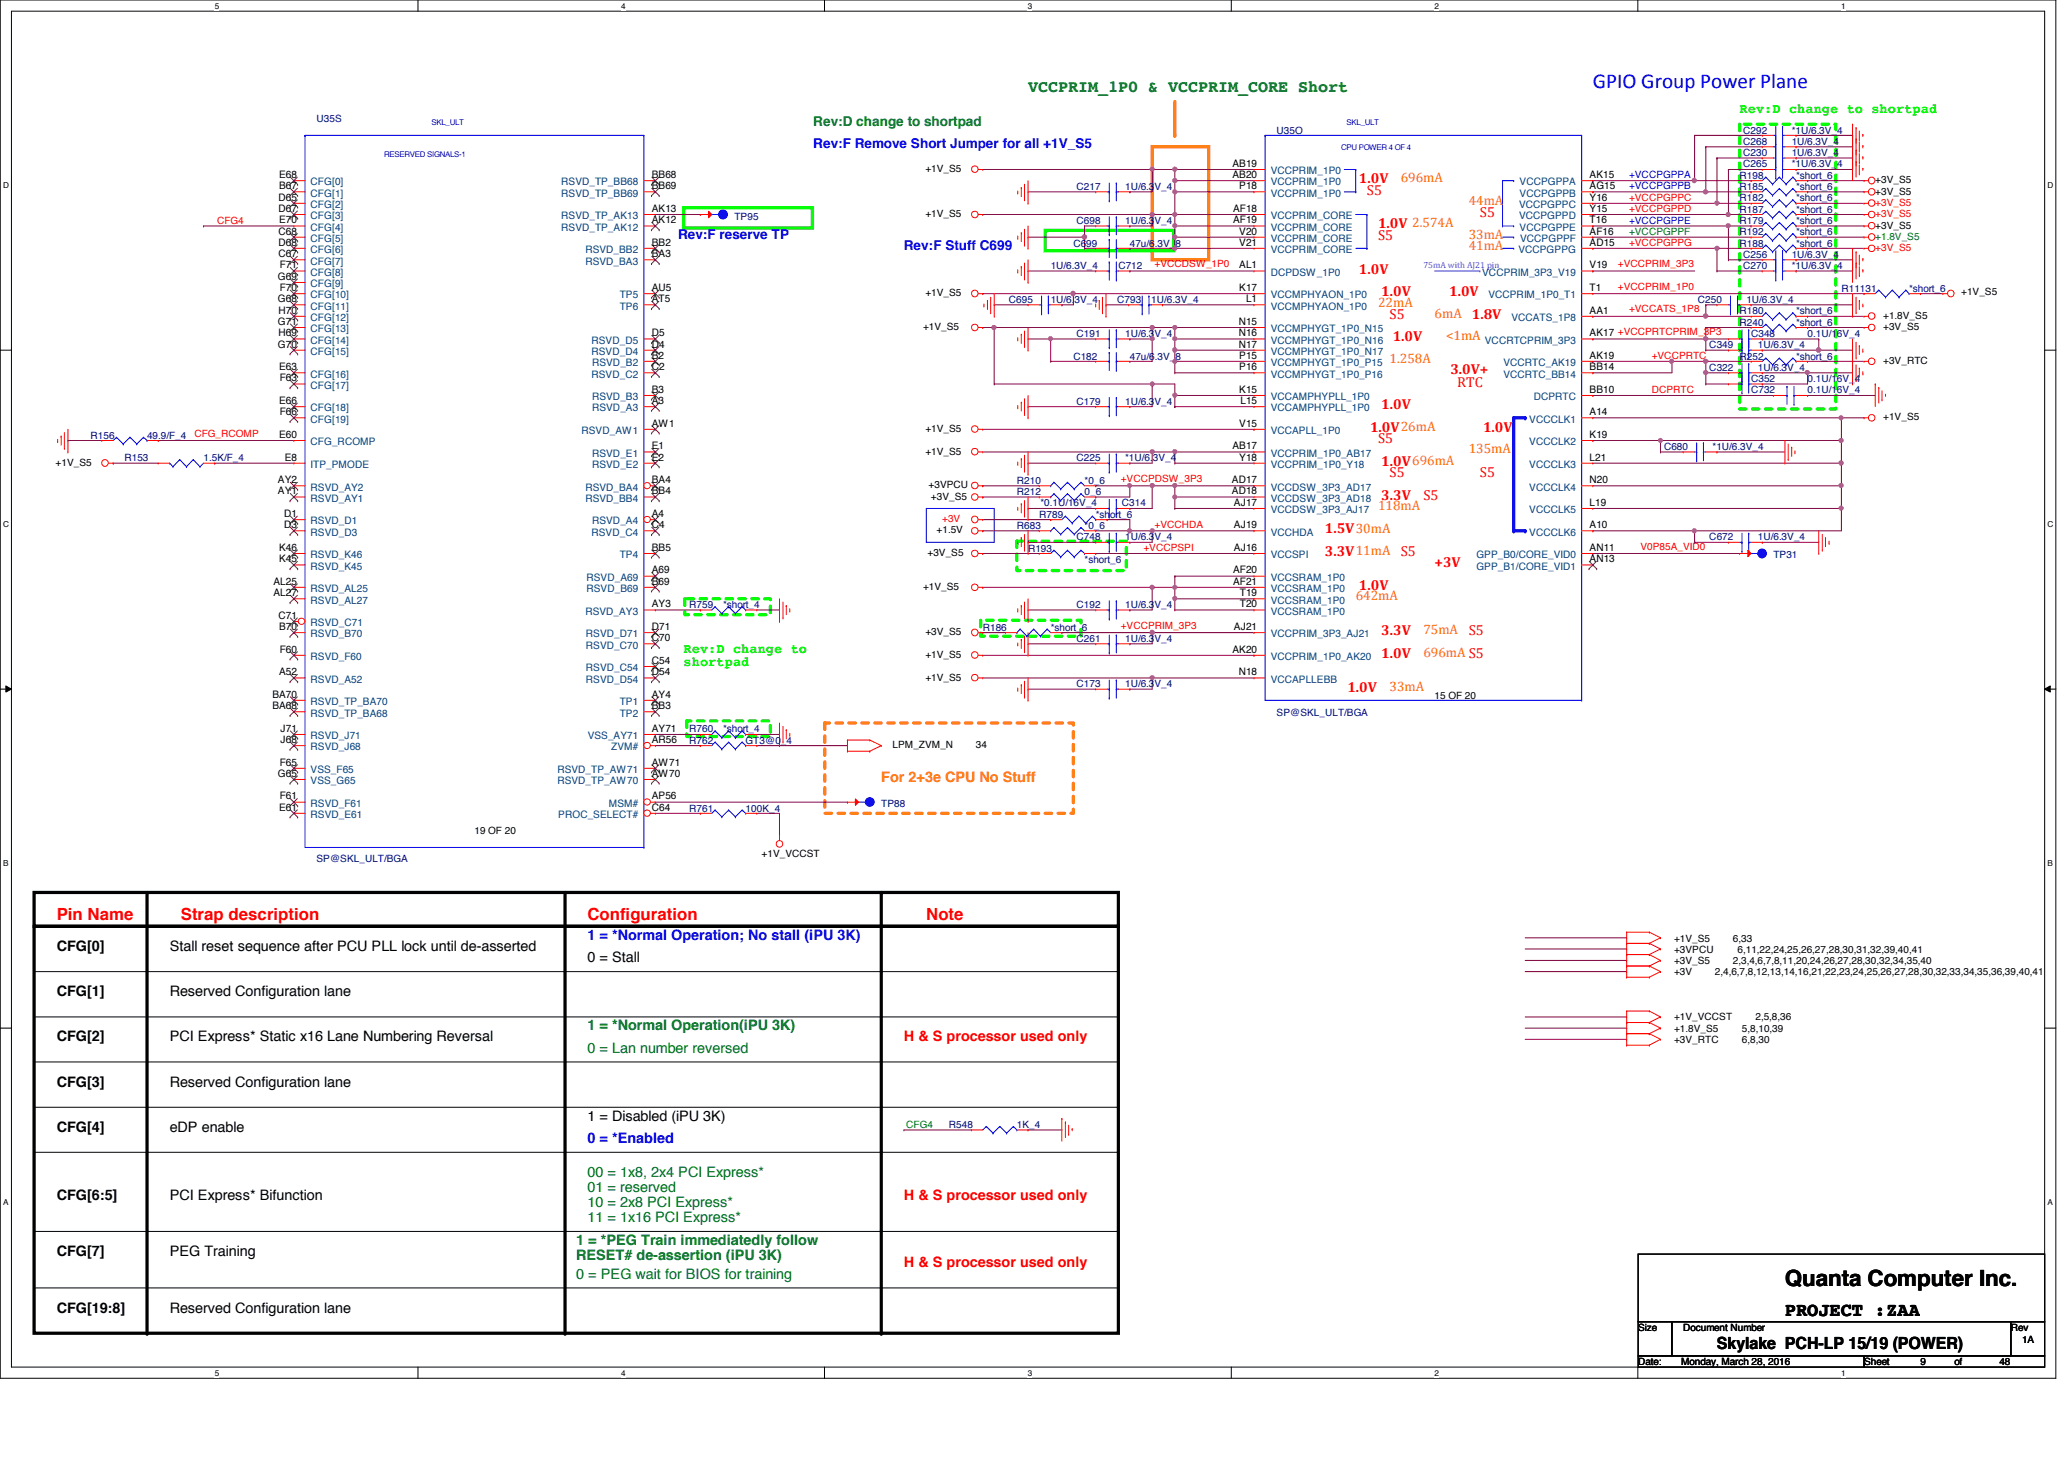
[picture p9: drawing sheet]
<svg xmlns="http://www.w3.org/2000/svg" width="297mm" height="210mm" viewBox="0 0 297 210" stroke-linecap="round" stroke-linejoin="round" font-family="sans-serif">
<defs><g id="words">
<text font-size="3.2" x="256.9" y="185">Quanta Computer Inc.</text>
<text font-size="3" fill="#00f" x="229.2" y="12.7">GPIO Group Power Plane</text>
<text font-size="2.8" x="256.9" y="189.3">PROJECT :ZAA</text>
<text font-size="2.4" fill="#008000" x="148" y="13.3">VCCPRIM_1P0 &amp; VCCPRIM_CORE Short</text>
<g font-size="2.4" fill="#f00">
<text x="8.2" y="132.3">Pin Name</text>
<text x="26" y="132.3">Strap description</text>
<text x="84.5" y="132.3">Configuration</text>
<text x="133.3" y="132.3">Note</text>
</g>
<text font-size="2.4" x="247.1" y="194.1">Skylake PCH-LP 15/19 (POWER)</text>
<g font-size="2.1" fill="#f00">
<text x="195.6" y="26.4">1.0V</text>
<text x="196.7" y="28">S5</text>
<text x="198.3" y="32.9">1.0V 2.574A</text>
<text x="198.3" y="34.5">S5</text>
<text x="213" y="31.2">S5</text>
<text x="195.6" y="39.4">1.0V</text>
<text x="198.8" y="42.6">1.0V</text>
<text x="200" y="45.8">S5</text>
<text x="208.6" y="42.6">1.0V</text>
<text x="211.8" y="45.8">1.8V</text>
<text x="200.4" y="49.1">1.0V</text>
<text x="208.7" y="53.8">3.0V+</text>
<text x="198.8" y="58.9">1.0V</text>
<text x="209.7" y="55.6">RTC</text>
<text x="197.2" y="62.1">1.0V26mA</text>
<text x="198.3" y="63.8">S5</text>
<text x="213.4" y="62.1">1.0V</text>
<text x="198.8" y="71.9">3.3V</text>
<text x="198.8" y="67">1.0V696mA</text>
<text x="200" y="68.6">S5</text>
<text x="204.8" y="71.9">S5</text>
<text x="213" y="68.6">S5</text>
<text x="190.7" y="76.8">1.5V30mA</text>
<text x="190.7" y="80">3.3V11mA</text>
<text x="201.6" y="80">S5</text>
<text x="206.5" y="81.6">+3V</text>
<text x="195.6" y="84.9">1.0V</text>
<text x="198.8" y="91.4">3.3V</text>
<text x="198.8" y="94.6">1.0V</text>
<text x="211.4" y="91.4">S5</text>
<text x="193.9" y="99.5">1.0V</text>
<text x="130.1" y="149.8">H &amp; S processor used only</text>
<text x="130.1" y="172.6">H &amp; S processor used only</text>
<text x="130.1" y="182.3">H &amp; S processor used only</text>
</g>
<text font-size="2.1" fill="#ff8000" x="126.8" y="112.4">For 2+3e CPU No Stuff</text>
<g font-size="2.1">
<text x="8.2" y="136.8">CFG[0]</text>
<text x="24.4" y="136.8">Stall reset sequence after PCU PLL lock until de-asserted</text>
<text x="8.2" y="143.3">CFG[1]</text>
<text x="24.4" y="143.3">Reserved Configuration lane</text>
<text x="84.5" y="138.4">0 = Stall</text>
<text x="8.2" y="149.8">CFG[2]</text>
<text x="24.4" y="149.8">PCI Express* Static x16 Lane Numbering Reversal</text>
<text x="8.2" y="156.3">CFG[3]</text>
<text x="24.4" y="156.3">Reserved Configuration lane</text>
<text x="84.5" y="161.2">1 = Disabled (iPU 3K)</text>
<text x="8.2" y="162.8">CFG[4]</text>
<text x="24.4" y="162.8">eDP enable</text>
<text x="8.2" y="172.6">CFG[6:5]</text>
<text x="24.4" y="172.6">PCI Express* Bifunction</text>
<text x="8.2" y="180.7">CFG[7]</text>
<text x="24.4" y="180.7">PEG Training</text>
<text x="8.2" y="188.8">CFG[19:8]</text>
<text x="24.4" y="188.8">Reserved Configuration lane</text>
</g>
<g font-size="2.1" fill="#00f">
<text x="84.5" y="135.2">1 = *Normal Operation; No stall (iPU 3K)</text>
<text x="84.5" y="164.5">0 = *Enabled</text>
</g>
<g font-size="2.1" fill="#008000">
<text x="84.5" y="148.2">1 = *Normal Operation(iPU 3K)</text>
<text x="84.5" y="151.4">0 = Lan number reversed</text>
<text x="84.5" y="169.3">00 = 1x8, 2x4 PCI Express*</text>
<text x="84.5" y="171.5">01 = reserved</text>
<text x="84.5" y="173.7">10 = 2x8 PCI Express*</text>
<text x="82.9" y="179.1">1 = *PEG Train immediatedly follow</text>
<text x="84.5" y="175.8">11 = 1x16 PCI Express*</text>
<text x="82.9" y="181.2">RESET# de-assertion (iPU 3K)</text>
<text x="82.9" y="183.9">0 = PEG wait for BIOS for training</text>
</g>
<g font-size="1.9" fill="#0f0">
<text x="250.4" y="16.2">Rev:D change to shortpad</text>
<text x="98.4" y="93.9">Rev:D change to</text>
<text x="98.4" y="95.9">shortpad</text>
</g>
<g font-size="1.9" fill="#00f">
<text x="117" y="21.3">Rev:F Remove Short Jumper for all +1V_S5</text>
<text x="97.6" y="34.3">Rev:F reserve TP</text>
<text x="130.1" y="35.9">Rev:F Stuff C699</text>
</g>
<text font-size="1.9" fill="#008000" x="117" y="18.1">Rev:D change to shortpad</text>
<g font-size="1.9" fill="#ff8000">
<text x="201.6" y="26.2">696mA</text>
<text x="211.4" y="29.5">44mA</text>
<text x="211.4" y="34.4">33mA</text>
<text x="211.4" y="36">41mA</text>
<text x="198.3" y="44.1">22mA</text>
<text x="206.5" y="45.7">6mA</text>
<text x="200" y="52.2">1.258A</text>
<text x="208.1" y="49">&lt;1mA</text>
<text x="211.4" y="65.2">135mA</text>
<text x="198.3" y="73.4">118mA</text>
<text x="195.1" y="86.4">642mA</text>
<text x="204.8" y="94.5">696mA S5</text>
<text x="204.8" y="91.3">75mA</text>
<text x="200" y="99.4">33mA</text>
</g>
<g font-size="1.5">
<text x="40.1" y="28.9">D65</text>
<text x="40.2" y="25.6">E68</text>
<text x="40.2" y="27.2">B67</text>
<text x="93.8" y="25.6">BB68</text>
<text x="93.8" y="27.2">BB69</text>
<text x="177.4" y="24">AB19</text>
<text x="177.4" y="25.6">AB20</text>
<text x="178.3" y="27.2">P18</text>
<text x="228.8" y="25.6">AK15</text>
<text x="228.8" y="27.2">AG15</text>
<text x="228.8" y="28.9">Y16</text>
<text x="40.1" y="30.5">D67</text>
<text x="40.1" y="33.7">C68</text>
<text x="40.1" y="35.3">D68</text>
<text x="40.2" y="32.1">E70</text>
<text x="93.8" y="35.3">BB2</text>
<text x="93.8" y="30.5">AK13</text>
<text x="93.8" y="32.1">AK12</text>
<text x="177.5" y="30.5">AF18</text>
<text x="177.5" y="32.1">AF19</text>
<text x="178.3" y="33.7">V20</text>
<text x="178.3" y="35.3">V21</text>
<text x="228.8" y="30.5">Y15</text>
<text x="228.8" y="32.1">T16</text>
<text x="228.8" y="33.7">AF16</text>
<text x="228.8" y="35.3">AD15</text>
<text x="40" y="40.3">G69</text>
<text x="40.1" y="37">C67</text>
<text x="40.3" y="41.9">F70</text>
<text x="40.3" y="38.6">F71</text>
<text x="93.8" y="37">BA3</text>
<text x="93.8" y="41.9">AU5</text>
<text x="178.3" y="38.6">AL1</text>
<text x="178.3" y="41.9">K17</text>
<text x="228.8" y="41.9">T1</text>
<text x="228.8" y="38.6">V19</text>
<text x="40" y="43.5">G68</text>
<text x="40" y="46.7">G71</text>
<text x="40.1" y="45.1">H70</text>
<text x="93.8" y="43.5">AT5</text>
<text x="178.3" y="46.7">N15</text>
<text x="179.3" y="43.5">L1</text>
<text x="228.8" y="45.1">AA1</text>
<text x="40" y="50">G70</text>
<text x="40.1" y="48.4">H69</text>
<text x="40.2" y="53.3">E63</text>
<text x="93.8" y="48.4">D5</text>
<text x="93.8" y="50">D4</text>
<text x="93.8" y="51.6">B2</text>
<text x="93.8" y="53.3">C2</text>
<text x="178.3" y="48.4">N16</text>
<text x="178.3" y="50">N17</text>
<text x="178.3" y="51.6">P15</text>
<text x="178.3" y="53.3">P16</text>
<text x="228.8" y="51.6">AK19</text>
<text x="228.8" y="53.3">BB14</text>
<text x="228.8" y="48.4">AK17 +VCCPRTCPRIM_3P3</text>
<text x="40.2" y="58.1">E66</text>
<text x="40.3" y="54.9">F63</text>
<text x="40.3" y="59.7">F66</text>
<text x="93.8" y="56.5">B3</text>
<text x="93.8" y="58.1">A3</text>
<text x="178.3" y="56.5">K15</text>
<text x="178.5" y="58.1">L15</text>
<text x="228.8" y="59.7">A14</text>
<text x="228.8" y="56.5">BB10</text>
<text x="40.2" y="63">E60</text>
<text x="93.8" y="64.6">E1</text>
<text x="93.8" y="61.4">AW1</text>
<text x="177.4" y="64.6">AB17</text>
<text x="178.3" y="61.4">V15</text>
<text x="228.8" y="63">K19</text>
<text x="40" y="69.5">AY2</text>
<text x="40" y="71.1">AY1</text>
<text x="41" y="66.3">E8</text>
<text x="93.8" y="69.5">BA4</text>
<text x="93.8" y="71.1">BB4</text>
<text x="93.8" y="66.3">E2</text>
<text x="177.3" y="69.5">AD17</text>
<text x="177.3" y="71.1">AD18</text>
<text x="178.3" y="66.3">Y18</text>
<text x="228.8" y="69.5">N20</text>
<text x="228.8" y="66.3">L21</text>
<text x="40.9" y="74.4">D1</text>
<text x="40.9" y="76">D3</text>
<text x="93.8" y="74.4">A4</text>
<text x="93.8" y="76">C4</text>
<text x="177.6" y="76">AJ19</text>
<text x="177.6" y="72.8">AJ17</text>
<text x="228.8" y="76">A10</text>
<text x="228.8" y="72.8">L19</text>
<text x="40.2" y="79.2">K46</text>
<text x="40.2" y="80.9">K45</text>
<text x="93.8" y="82.5">A69</text>
<text x="93.8" y="79.2">BB5</text>
<text x="177.5" y="82.5">AF20</text>
<text x="177.6" y="79.2">AJ16</text>
<text x="228.8" y="79.2">AN11</text>
<text x="228.8" y="80.9">AN13</text>
<text x="39.4" y="84.1">AL25</text>
<text x="39.4" y="85.8">AL27</text>
<text x="40.1" y="89">C71</text>
<text x="93.8" y="84.1">B69</text>
<text x="93.8" y="87.4">AY3</text>
<text x="177.5" y="84.1">AF21</text>
<text x="178.4" y="85.8">T19</text>
<text x="178.4" y="87.4">T20</text>
<text x="40.2" y="90.6">B70</text>
<text x="40.3" y="93.9">F60</text>
<text x="93.8" y="90.6">D71</text>
<text x="93.8" y="92.2">C70</text>
<text x="93.8" y="95.5">C54</text>
<text x="177.4" y="93.9">AK20</text>
<text x="177.6" y="90.6">AJ21</text>
<text x="39.2" y="100.4">BA70</text>
<text x="40.2" y="97.2">A52</text>
<text x="93.8" y="97.2">D54</text>
<text x="93.8" y="100.4">AY4</text>
<text x="178.3" y="97.2">N18</text>
<text x="39.2" y="102">BA68</text>
<text x="40.4" y="105.3">J71</text>
<text x="40.4" y="106.9">J68</text>
<text x="93.8" y="105.3">AY71</text>
<text x="93.8" y="102">BB3</text>
<text x="93.8" y="106.9">AR56</text>
<text x="40" y="111.8">G65</text>
<text x="40.3" y="110.2">F65</text>
<text x="93.8" y="110.2">AW71</text>
<text x="93.8" y="111.8">AW70</text>
<text x="40.2" y="116.6">E61</text>
<text x="40.3" y="115">F61</text>
<text x="93.8" y="115">AP56</text>
<text x="93.8" y="116.6">C64</text>
</g>
<g font-size="1.5" fill="#004080">
<text x="44.7" y="26.7">CFG[0]</text>
<text x="44.7" y="28.3">CFG[1]</text>
<text x="44.7" y="29.9">CFG[2]</text>
<text x="80.8" y="26.7">RSVD_TP_BB68</text>
<text x="80.8" y="28.3">RSVD_TP_BB69</text>
<text x="182.9" y="25.1">VCCPRIM_1P0</text>
<text x="182.9" y="26.7">VCCPRIM_1P0</text>
<text x="182.9" y="28.3">VCCPRIM_1P0</text>
<text x="218.6" y="29.9">VCCPGPPC</text>
<text x="218.7" y="26.7">VCCPGPPA</text>
<text x="218.7" y="28.3">VCCPGPPB</text>
<text x="44.7" y="31.5">CFG[3]</text>
<text x="44.7" y="33.2">CFG[4]</text>
<text x="44.7" y="34.8">CFG[5]</text>
<text x="80.8" y="31.5">RSVD_TP_AK13</text>
<text x="80.8" y="33.2">RSVD_TP_AK12</text>
<text x="182.9" y="31.5">VCCPRIM_CORE</text>
<text x="182.9" y="33.2">VCCPRIM_CORE</text>
<text x="182.9" y="34.8">VCCPRIM_CORE</text>
<text x="218.6" y="31.5">VCCPGPPD</text>
<text x="218.7" y="33.2">VCCPGPPE</text>
<text x="218.8" y="34.8">VCCPGPPF</text>
<text x="44.7" y="36.4">CFG[6]</text>
<text x="44.7" y="38.1">CFG[7]</text>
<text x="44.7" y="39.7">CFG[8]</text>
<text x="44.7" y="41.3">CFG[9]</text>
<text x="84.2" y="36.4">RSVD_BB2</text>
<text x="84.2" y="38.1">RSVD_BA3</text>
<text x="182.9" y="39.7">DCPDSW_1P0</text>
<text x="182.9" y="36.4">VCCPRIM_CORE</text>
<text x="213.3" y="39.7">VCCPRIM_3P3_V19</text>
<text x="218.5" y="36.4">VCCPGPPG</text>
<text x="44.7" y="42.9">CFG[10]</text>
<text x="44.7" y="44.5">CFG[11]</text>
<text x="44.7" y="46.2">CFG[12]</text>
<text x="44.7" y="47.8">CFG[13]</text>
<text x="89.2" y="42.9">TP5</text>
<text x="89.2" y="44.5">TP6</text>
<text x="182.9" y="42.9">VCCMPHYAON_1P0</text>
<text x="182.9" y="44.5">VCCMPHYAON_1P0</text>
<text x="182.9" y="47.8">VCCMPHYGT_1P0_N15</text>
<text x="214.2" y="42.9">VCCPRIM_1P0_T1</text>
<text x="217.5" y="46.2">VCCATS_1P8</text>
<text x="44.7" y="49.4">CFG[14]</text>
<text x="44.7" y="51.1">CFG[15]</text>
<text x="85.1" y="49.4">RSVD_D5</text>
<text x="85.1" y="51.1">RSVD_D4</text>
<text x="85.2" y="52.7">RSVD_B2</text>
<text x="182.9" y="49.4">VCCMPHYGT_1P0_N16</text>
<text x="182.9" y="51.1">VCCMPHYGT_1P0_N17</text>
<text x="182.9" y="52.7">VCCMPHYGT_1P0_P15</text>
<text x="213.7" y="49.4">VCCRTCPRIM_3P3</text>
<text x="216.4" y="52.7">VCCRTC_AK19</text>
<text x="44.7" y="54.3">CFG[16]</text>
<text x="44.7" y="59.2">CFG[18]</text>
<text x="44.7" y="55.9">CFG[17]</text>
<text x="85.1" y="54.3">RSVD_C2</text>
<text x="85.2" y="57.6">RSVD_B3</text>
<text x="85.2" y="59.2">RSVD_A3</text>
<text x="182.9" y="57.6">VCCAMPHYPLL_1P0</text>
<text x="182.9" y="59.2">VCCAMPHYPLL_1P0</text>
<text x="182.9" y="54.3">VCCMPHYGT_1P0_P16</text>
<text x="216.4" y="54.3">VCCRTC_BB14</text>
<text x="220.7" y="57.6">DCPRTC</text>
<text x="44.7" y="64.1">CFG_RCOMP</text>
<text x="44.7" y="60.8">CFG[19]</text>
<text x="83.7" y="62.4">RSVD_AW1</text>
<text x="85.2" y="65.7">RSVD_E1</text>
<text x="182.9" y="62.4">VCCAPLL_1P0</text>
<text x="182.9" y="65.7">VCCPRIM_1P0_AB17</text>
<text x="220.1" y="60.8">VCCCLK1</text>
<text x="220.1" y="64.1">VCCCLK2</text>
<text x="44.7" y="67.3">ITP_PMODE</text>
<text x="44.7" y="70.6">RSVD_AY2</text>
<text x="84.2" y="70.6">RSVD_BA4</text>
<text x="85.2" y="67.3">RSVD_E2</text>
<text x="182.9" y="67.3">VCCPRIM_1P0_Y18</text>
<text x="182.9" y="70.6">VCCDSW_3P3_AD17</text>
<text x="220.1" y="70.6">VCCCLK4</text>
<text x="220.1" y="67.3">VCCCLK3</text>
<text x="44.7" y="72.2">RSVD_AY1</text>
<text x="44.7" y="75.4">RSVD_D1</text>
<text x="44.7" y="77">RSVD_D3</text>
<text x="84.2" y="72.2">RSVD_BB4</text>
<text x="85.1" y="77">RSVD_C4</text>
<text x="85.2" y="75.4">RSVD_A4</text>
<text x="182.9" y="77">VCCHDA</text>
<text x="182.9" y="72.2">VCCDSW_3P3_AD18</text>
<text x="182.9" y="73.8">VCCDSW_3P3_AJ17</text>
<text x="220.1" y="77">VCCCLK6</text>
<text x="220.1" y="73.8">VCCCLK5</text>
<text x="44.7" y="80.3">RSVD_K46</text>
<text x="44.7" y="82">RSVD_K45</text>
<text x="84.4" y="83.6">RSVD_A69</text>
<text x="89.2" y="80.3">TP4</text>
<text x="182.9" y="80.3">VCCSPI</text>
<text x="182.9" y="83.6">VCCSRAM_1P0</text>
<text x="212.5" y="80.3">GPP_B0/CORE_VID0</text>
<text x="212.5" y="82">GPP_B1/CORE_VID1</text>
<text x="44.7" y="85.2">RSVD_AL25</text>
<text x="44.7" y="86.8">RSVD_AL27</text>
<text x="84.2" y="88.4">RSVD_AY3</text>
<text x="84.4" y="85.2">RSVD_B69</text>
<text x="182.9" y="85.2">VCCSRAM_1P0</text>
<text x="182.9" y="86.8">VCCSRAM_1P0</text>
<text x="182.9" y="88.4">VCCSRAM_1P0</text>
<text x="44.7" y="90.1">RSVD_C71</text>
<text x="44.7" y="91.7">RSVD_B70</text>
<text x="44.7" y="95">RSVD_F60</text>
<text x="84.3" y="91.7">RSVD_D71</text>
<text x="84.3" y="93.3">RSVD_C70</text>
<text x="182.9" y="95">VCCPRIM_1P0_AK20</text>
<text x="182.9" y="91.7">VCCPRIM_3P3_AJ21</text>
<text x="44.7" y="101.4">RSVD_TP_BA70</text>
<text x="44.7" y="98.2">RSVD_A52</text>
<text x="84.3" y="96.6">RSVD_C54</text>
<text x="84.3" y="98.2">RSVD_D54</text>
<text x="89.2" y="101.4">TP1</text>
<text x="182.9" y="98.2">VCCAPLLEBB</text>
<text x="44.7" y="103.1">RSVD_TP_BA68</text>
<text x="44.7" y="106.3">RSVD_J71</text>
<text x="44.7" y="107.9">RSVD_J68</text>
<text x="84.6" y="106.3">VSS_AY71</text>
<text x="88" y="107.9">ZVM#</text>
<text x="89.2" y="103.1">TP2</text>
<text x="44.7" y="111.2">VSS_F65</text>
<text x="44.7" y="112.8">VSS_G65</text>
<text x="80.2" y="111.2">RSVD_TP_AW71</text>
<text x="80.2" y="112.8">RSVD_TP_AW70</text>
<text x="44.7" y="116.1">RSVD_F61</text>
<text x="44.7" y="117.7">RSVD_E61</text>
<text x="80.3" y="117.7">PROC_SELECT#</text>
<text x="87.6" y="116.1">MSM#</text>
</g>
<g font-size="1.4" fill="#000080">
<text x="45.5" y="17.6">U35S</text>
<text x="183.7" y="19.2">U35O</text>
<text x="250.9" y="20.8">C268</text>
<text x="250.9" y="19.2">C292</text>
<text x="250.9" y="22.5">C230</text>
<text x="257.8" y="20.8">1U/6.3V_4</text>
<text x="257.8" y="19.2">*1U/6.3V_4</text>
<text x="257.8" y="22.5">1U/6.3V_4</text>
<text x="154.9" y="27.3">C217</text>
<text x="161.9" y="27.3">1U/6.3V_4</text>
<text x="250.4" y="25.7">R198</text>
<text x="250.4" y="27.3">R185</text>
<text x="250.4" y="29">R182</text>
<text x="250.9" y="24.1">C265</text>
<text x="257.8" y="24.1">*1U/6.3V_4</text>
<text x="258.5" y="25.7">*short_6</text>
<text x="258.5" y="27.3">*short_6</text>
<text x="258.5" y="29">*short_6</text>
<text x="105.7" y="31.6">TP95</text>
<text x="154.5" y="35.5">C699</text>
<text x="154.9" y="32.2">C698</text>
<text x="161.9" y="32.2">1U/6.3V_4</text>
<text x="162.6" y="35.5">47u/6.3V_8</text>
<text x="250.4" y="33.9">R192</text>
<text x="250.4" y="35.5">R188</text>
<text x="250.4" y="30.6">R187</text>
<text x="250.4" y="32.2">R179</text>
<text x="258.5" y="33.9">*short_6</text>
<text x="258.5" y="35.5">*short_6</text>
<text x="258.5" y="30.6">*short_6</text>
<text x="258.5" y="32.2">*short_6</text>
<text x="151.2" y="38.7">1U/6.3V_4</text>
<text x="160.9" y="38.7">C712</text>
<text x="250.9" y="38.7">C270</text>
<text x="250.9" y="37.1">C256</text>
<text x="257.8" y="38.7">*1U/6.3V_4</text>
<text x="257.8" y="37.1">1U/6.3V_4</text>
<text x="265" y="42">R11131</text>
<text x="274.7" y="42">*short_6</text>
<text x="145.2" y="43.6">C695</text>
<text x="151.2" y="43.6">1U/6.3V_4</text>
<text x="160.8" y="43.6">C793</text>
<text x="165.7" y="43.6">1U/6.3V_4</text>
<text x="244.3" y="43.6">C250</text>
<text x="250.4" y="45.2">R180</text>
<text x="250.4" y="46.9">R240</text>
<text x="251.3" y="43.6">1U/6.3V_4</text>
<text x="258.5" y="45.2">*short_6</text>
<text x="258.5" y="46.9">*short_6</text>
<text x="154.5" y="51.7">C182</text>
<text x="154.9" y="48.5">C191</text>
<text x="161.9" y="48.5">1U/6.3V_4</text>
<text x="162.6" y="51.7">47u/6.3V_8</text>
<text x="246" y="53.3">C322</text>
<text x="246" y="50.1">C349</text>
<text x="250.4" y="51.7">R252</text>
<text x="252" y="48.5">C348</text>
<text x="253" y="53.3">1U/6.3V_4</text>
<text x="253" y="50.1">1U/6.3V_4</text>
<text x="258.5" y="51.7">*short_6</text>
<text x="260.1" y="48.5">0.1U/16V_4</text>
<text x="154.9" y="58.3">C179</text>
<text x="161.9" y="58.3">1U/6.3V_4</text>
<text x="252" y="56.6">C732</text>
<text x="252" y="55">C352</text>
<text x="260.1" y="56.6">0.1U/16V_4</text>
<text x="260.1" y="55">0.1U/16V_4</text>
<text x="13" y="63.1">R156</text>
<text x="21.2" y="63.1">49.9/F_4</text>
<text x="239.5" y="64.7">C680</text>
<text x="246.5" y="64.7">*1U/6.3V_4</text>
<text x="17.9" y="66.4">R153</text>
<text x="29.3" y="66.4">1.5K/F_4</text>
<text x="146.3" y="71.2">R212</text>
<text x="146.3" y="69.6">R210</text>
<text x="154.9" y="66.4">C225</text>
<text x="156.1" y="71.2">0_6</text>
<text x="156.1" y="69.6">*0_6</text>
<text x="161.9" y="66.4">*1U/6.3V_4</text>
<text x="146.3" y="76.1">R683</text>
<text x="149.6" y="74.5">R789</text>
<text x="149.7" y="72.9">*0.1U/16V_4</text>
<text x="154.9" y="77.7">C748</text>
<text x="156.1" y="76.1">*0_6</text>
<text x="157.7" y="74.5">*short_6</text>
<text x="161.5" y="72.9">C314</text>
<text x="161.9" y="77.7">1U/6.3V_4</text>
<text x="246" y="77.7">C672</text>
<text x="253" y="77.7">1U/6.3V_4</text>
<text x="148" y="79.4">R193</text>
<text x="156.1" y="81">*short_6</text>
<text x="255.2" y="80.3">TP31</text>
<text x="99.2" y="87.5">R759</text>
<text x="104.1" y="87.5">*short_4</text>
<text x="154.9" y="87.5">C192</text>
<text x="161.9" y="87.5">1U/6.3V_4</text>
<text x="141.4" y="90.8">R186</text>
<text x="151.2" y="90.8">*short_6</text>
<text x="154.9" y="92.4">C261</text>
<text x="161.9" y="92.4">1U/6.3V_4</text>
<text x="154.9" y="98.9">C173</text>
<text x="161.9" y="98.9">1U/6.3V_4</text>
<text x="99.2" y="105.4">R760</text>
<text x="99.2" y="107">R762</text>
<text x="104.1" y="105.4">*short_4</text>
<text x="107.3" y="107">GT3@0_4</text>
<text x="183.7" y="103">SP@SKL_ULT/BGA</text>
<text x="99.2" y="116.8">R761</text>
<text x="107.3" y="116.8">100K_4</text>
<text x="126.8" y="116.1">TP88</text>
<text x="45.5" y="124.1">SP@SKL_ULT/BGA</text>
<text x="136.6" y="162.3">R548</text>
<text x="146.3" y="162.3">1K_4</text>
</g>
<g font-size="1.4">
<text x="133.2" y="24.8">+1V_S5</text>
<text x="269.9" y="26.4">+3V_S5</text>
<text x="269.9" y="28">+3V_S5</text>
<text x="133.2" y="31.2">+1V_S5</text>
<text x="269.9" y="32.9">+3V_S5</text>
<text x="132.8" y="47.5">+1V_S5</text>
<text x="133.2" y="42.6">+1V_S5</text>
<text x="271" y="45.9">+1.8V_S5</text>
<text x="271" y="47.5">+3V_S5</text>
<text x="282.2" y="42.5">+1V_S5</text>
<text x="271" y="52.4">+3V_RTC</text>
<text x="133.2" y="65.4">+1V_S5</text>
<text x="133.2" y="62.1">+1V_S5</text>
<text x="271" y="60.5">+1V_S5</text>
<text x="8" y="67">+1V_S5</text>
<text x="133.6" y="70.3">+3VPCU</text>
<text x="134" y="71.9">+3V_S5</text>
<text x="134.8" y="76.8">+1.5V</text>
<text x="133.5" y="80">+3V_S5</text>
<text x="132.8" y="84.9">+1V_S5</text>
<text x="133.2" y="91.4">+3V_S5</text>
<text x="133.2" y="94.7">+1V_S5</text>
<text x="133.2" y="98">+1V_S5</text>
<text x="206.5" y="100.5">15 OF 20</text>
<text x="128.4" y="107.7">LPM_ZVM_N</text>
<text x="140.5" y="107.7">34</text>
<text x="68.3" y="120">19 OF 20</text>
<text x="109.6" y="123.3">+1V_VCCST</text>
<text x="240.9" y="135.5">+1V_S5</text>
<text x="240.9" y="137.1">+3VPCU</text>
<text x="249.4" y="135.5">6,33</text>
<text x="250.1" y="137.1">6,11,22,24,25,26,27,28,30,31,32,39,40,41</text>
<text x="240.9" y="138.7">+3V_S5</text>
<text x="240.9" y="140.3">+3V</text>
<text x="246.8" y="140.3">2,4,6,7,8,12,13,14,16,21,22,23,24,25,26,27,28,30,32,33,34,35,36,39,40,41</text>
<text x="249.4" y="138.7">2,3,4,6,7,8,11,20,24,26,27,28,30,32,34,35,40</text>
<text x="240.9" y="146.8">+1V_VCCST</text>
<text x="240.9" y="148.5">+1.8V_S5</text>
<text x="250.7" y="148.5">5,8,10,39</text>
<text x="252.6" y="146.8">2,5,8,36</text>
<text x="240.9" y="150.1">+3V_RTC</text>
<text x="250.7" y="150.1">6,8,30</text>
<text x="235.8" y="191.5">Size</text>
<text x="242.2" y="191.5">Document Number</text>
<text x="289.4" y="191.5">Rev</text>
<text x="235.8" y="196.4">Date:</text>
<text x="241.9" y="196.4">Monday, March 28, 2016</text>
<text x="268.3" y="196.4">Sheet</text>
<text x="276.4" y="196.4">9</text>
<text x="281.3" y="196.4">of</text>
<text x="287.7" y="196.4">48</text>
<text x="291" y="193.2">1A</text>
</g>
<g font-size="1.4" fill="#00f">
<text x="234.4" y="25.7">+VCCPGPPA</text>
<text x="234.4" y="27.3">+VCCPGPPB</text>
<text x="234.4" y="32.2">+VCCPGPPE</text>
</g>
<g font-size="1.4" fill="#f00">
<text x="234.4" y="28.9">+VCCPGPPC</text>
<text x="269.9" y="29.6">+3V_S5</text>
<text x="31.2" y="32.2">CFG4</text>
<text x="234.4" y="35.4">+VCCPGPPG</text>
<text x="234.4" y="30.5">+VCCPGPPD</text>
<text x="269.9" y="31.2">+3V_S5</text>
<text x="166.2" y="38.4">+VCCDSW_1P0</text>
<text x="232.8" y="41.7">+VCCPRIM_1P0</text>
<text x="232.8" y="38.4">+VCCPRIM_3P3</text>
<text x="269.9" y="36.1">+3V_S5</text>
<text x="234.4" y="45">+VCCATS_1P8</text>
<text x="237.7" y="51.6">+VCCPRTC</text>
<text x="237.7" y="56.6">DCPRTC</text>
<text x="28" y="62.8">CFG_RCOMP</text>
<text x="161.3" y="69.3">+VCCPDSW_3P3</text>
<text x="135.6" y="75.1">+3V</text>
<text x="166.2" y="76">+VCCHDA</text>
<text x="164.5" y="79.3">+VCCPSPI</text>
<text x="236.1" y="79.1">V0P85A_VID0</text>
<text x="161.3" y="90.5">+VCCPRIM_3P3</text>
</g>
<g font-size="1.4" fill="#008000">
<text x="234.4" y="33.8">+VCCPGPPF</text>
<text x="269.9" y="34.5">+1.8V_S5</text>
<text x="130.4" y="162.2">CFG4</text>
</g>
<text font-size="1.3" fill="#8000ff" x="204.8" y="38.6">75mA with AJ21 pin</text>
<g font-size="1.2">
<text x="30.9" y="1.2">5</text>
<text x="89.4" y="1.2">4</text>
<text x="147.9" y="1.2">3</text>
<text x="206.5" y="1.2">2</text>
<text x="265" y="1.2">1</text>
<text x=".5" y="27.1">D</text>
<text x="294.7" y="27.1">D</text>
<text x=".5" y="75.8">C</text>
<text x="294.7" y="75.8">C</text>
<text x=".5" y="124.6">B</text>
<text x="294.7" y="124.6">B</text>
<text x=".5" y="173.4">A</text>
<text x="294.7" y="173.4">A</text>
<text x="30.9" y="197.9">5</text>
<text x="89.4" y="197.9">4</text>
<text x="147.9" y="197.9">3</text>
<text x="206.5" y="197.9">2</text>
<text x="265" y="197.9">1</text>
</g>
<g font-size="1.1" fill="#00f">
<text x="55.3" y="22.6">RESERVED SIGNALS-1</text>
<text x="62.1" y="18">SKL_ULT</text>
<text x="193" y="21.6">CPU POWER 4 OF 4</text>
<text x="193.8" y="18">SKL_ULT</text>
</g>
</g></defs>
<path d="M0 0h295.9v198.3h-295.9zM1.6 1.6h292.7v195.1h-292.7z" fill="none" stroke="#000" stroke-width=".14"/>
<g fill="#fff">
<path d="M30.9 .2h.6v1.3h-.6z"/>
<path d="M30.9 196.8h.6v1.4h-.6z"/>
</g>
<path d="M60.2 0v1.6M60.2 196.7v1.6" fill="none" stroke="#000" stroke-width=".14"/>
<g fill="#fff">
<path d="M89.4 .2h.6v1.3h-.6z"/>
<path d="M89.4 196.8h.6v1.4h-.6z"/>
</g>
<path d="M118.7 0v1.6M118.7 196.7v1.6" fill="none" stroke="#000" stroke-width=".14"/>
<g fill="#fff">
<path d="M147.9 .2h.6v1.3h-.6z"/>
<path d="M147.9 196.8h.6v1.4h-.6z"/>
</g>
<path d="M177.2 0v1.6M177.2 196.7v1.6" fill="none" stroke="#000" stroke-width=".14"/>
<g fill="#fff">
<path d="M206.5 .2h.5v1.3h-.5z"/>
<path d="M206.5 196.8h.5v1.4h-.5z"/>
</g>
<path d="M235.7 0v1.6M235.7 196.7v1.6" fill="none" stroke="#000" stroke-width=".14"/>
<g fill="#fff">
<path d="M265 .2h.6v1.3h-.6z"/>
<path d="M265 196.8h.6v1.4h-.6z"/>
<path d="M.5 26h.8v1.3h-.8z"/>
<path d="M294.7 26h.8v1.3h-.8z"/>
<path d="M.5 74.8h.8v1.3h-.8z"/>
<path d="M294.7 74.8h.8v1.3h-.8z"/>
</g>
<path d="M0 50.4h1.6M294.3 50.4h1.6" fill="none" stroke="#000" stroke-width=".14"/>
<g fill="#fff">
<path d="M.5 123.5h.7v1.3h-.7z"/>
<path d="M294.7 123.5h.7v1.3h-.7z"/>
</g>
<path d="M0 99.1h1.6M.8 98.7l.8 .4-.8 .5zM294.3 99.1l.8-.4v.9zM294.3 99.1h1.6" fill="none" stroke="#000" stroke-width=".14"/>
<path d="M.8 98.7l.8 .4-.8 .5zM294.3 99.1l.8-.4v.9z" fill="#000"/>
<g fill="#fff">
<path d="M.5 172.3h.7v1.3h-.7z"/>
<path d="M294.7 172.3h.7v1.3h-.7z"/>
</g>
<g fill="none" stroke="#000" stroke-width=".14">
<path d="M4.9 139.8h156M4.9 133.3h156M160.9 139.8h.1M160.9 133.3h.1M0 147.9h1.6M4.9 146.3h156M4.9 152.8h156M4.9 159.3h156M160.9 146.3h.1M160.9 152.8h.1M160.9 159.3h.1M294.3 147.9h1.6"/>
<path d="M4.9 165.8h156M4.9 177.2h156M160.9 165.8h.1M160.9 177.2h.1M4.9 185.3h156M160.9 185.3h.1"/>
</g>
<path d="M4.9 128.4h156v4.9h-156zM4.9 133.3h156v58.5h-156zM21.2 128.4v63.4M81.3 128.4v63.4M126.8 128.4v63.4" fill="none" stroke="#000" stroke-width=".47"/>
<g fill="#000">
<circle cx="21.2" cy="191.8" r=".23"/>
<circle cx="81.3" cy="191.8" r=".23"/>
<circle cx="126.8" cy="191.8" r=".23"/>
</g>
<path d="M118.7 104h35.8v13h-35.8z" fill="none" stroke="#ff8000" stroke-width=".47" stroke-dasharray=".9 .9"/>
<path d="M98.5 86.1h12.4v2.3h-12.4zM98.8 103.7h12.1v2.3h-12.1z" fill="none" stroke="#0f0" stroke-width=".47" stroke-dasharray=".9 .9"/>
<path d="M98.4 29.9h18.5v2.9h-18.5z" fill="none" stroke="#0f0" stroke-width=".47"/>
<path d="M195.1 30.9h1.6M195.1 35.7h1.6M196.7 35.7h.1M196.7 30.9h.1M196.7 30.9v4.8" fill="none" stroke="#00f" stroke-width=".14"/>
<path d="M217.8 60.1h1.7" fill="none" stroke="#00f" stroke-width=".47"/>
<circle cx="219.5" cy="60.1" r=".23" fill="#00f"/>
<path d="M217.8 60.1v16.3" fill="none" stroke="#00f" stroke-width=".47"/>
<circle cx="217.8" cy="76.4" r=".23" fill="#00f"/>
<path d="M217.8 76.4h1.7" fill="none" stroke="#00f" stroke-width=".47"/>
<circle cx="219.5" cy="76.4" r=".23" fill="#00f"/>
<path d="M216.2 32.5h.1M216.2 32.5h1.6M216.2 34.1h1.6M216.2 35.7h1.6M217.8 26h.1M217.8 32.5h.1M217.8 34.1h.1M217.8 35.7h.1M217.8 26h-1.6v6.5M133.3 73.2h9.8v4.8h-9.8z" fill="none" stroke="#00f" stroke-width=".14"/>
<path d="M141.1 89.2h14.5v2.3h-14.5z" fill="none" stroke="#0f0" stroke-width=".47" stroke-dasharray=".9 .9"/>
<path d="M206.5 39h6.5M213 39h.1" fill="none" stroke="#8000ff" stroke-width=".14"/>
<path d="M169.1 14.6v4.9M165.8 21.1h8.1v16.3h-8.1z" fill="none" stroke="#ff8000" stroke-width=".47"/>
<circle cx="169.1" cy="19.5" r=".23" fill="#ff8000"/>
<path d="M150.4 33.1h18.5v3h-18.5z" fill="none" stroke="#0f0" stroke-width=".47"/>
<path d="M193.5 24.4h1.6M193.5 27.6h1.6M195.1 24.4h.1M195.1 27.6h.1M195.1 24.4v3.2" fill="none" stroke="#00f" stroke-width=".14"/>
<path d="M250.4 17.9h13.8v40.9h-13.8zM146.3 77.9h15.8v4.2h-15.8z" fill="none" stroke="#0f0" stroke-width=".47" stroke-dasharray=".9 .9"/>
<g fill="none" stroke="#800040" stroke-width=".14">
<path d="M29.3 32.5h.1M29.3 32.5h13M94.3 30.9h6.5M100.8 30.9h.1M141.4 30.9h24.4M165.8 30.9h.1M9.8 63.4h.1M9.8 63.4h4.8M16.3 66.6h.1M16.3 66.6h6.5M22.8 63.4h.1M22.8 63.4h19.5"/>
<path d="M30.9 66.6h.1M30.9 66.6h11.4M94.3 87.8h6.5M100.8 87.8h.1M108.9 87.8h3.3M112.2 87.8h.1M94.3 105.7h6.5M94.3 117h6.5M94.3 107.3h6.5M94.3 115.4h27.7M100.8 105.7h.1M100.8 117h.1"/>
<path d="M100.8 107.3h.1M108.9 105.7h3.3M108.9 117h3.3M108.9 107.3h13.1M112.2 105.7h.1M112.2 117h.1M112.2 117v3.3M122 115.4h.1M122 107.3h.1M112.2 120.3h.1M219.5 134.9h14.6M219.5 136.5h14.6"/>
<path d="M219.5 138.2h14.6M219.5 139.8h14.6M234.1 134.9h.1M234.1 136.5h.1M234.1 138.2h.1M234.1 139.8h.1M219.5 146.3h14.6M219.5 147.9h14.6M219.5 149.5h14.6M234.1 146.3h.1M234.1 147.9h.1M234.1 149.5h.1"/>
<path d="M130.1 162.6h.1M130.1 162.6h9.7M148 162.6h.1M148 162.6h4.8"/>
</g>
<circle cx="165.8" cy="30.9" r=".3" fill="#f0f"/>
<circle cx="165.8" cy="30.9" r=".3" fill="none" stroke="#f0f" stroke-width=".14"/>
<path d="M169.1 27.6h.1M169.1 27.6v3.3M143.1 47.1h.1M143.1 47.1v8.1M143.1 47.1h22.7M165.8 47.1h.1" fill="none" stroke="#800040" stroke-width=".14"/>
<circle cx="143" cy="47.1" r=".3" fill="#f0f"/>
<circle cx="143" cy="47.1" r=".3" fill="none" stroke="#f0f" stroke-width=".14"/>
<circle cx="165.8" cy="47.1" r=".3" fill="#f0f"/>
<circle cx="165.8" cy="47.1" r=".3" fill="none" stroke="#f0f" stroke-width=".14"/>
<path d="M143.1 55.2h.1M143.1 55.2h22.7" fill="none" stroke="#800040" stroke-width=".14"/>
<circle cx="165.8" cy="55.2" r=".3" fill="#f0f"/>
<circle cx="165.8" cy="55.2" r=".3" fill="none" stroke="#f0f" stroke-width=".14"/>
<path d="M141.4 24.4h24.4M165.8 24.4h.1" fill="none" stroke="#800040" stroke-width=".14"/>
<circle cx="165.8" cy="24.3" r=".3" fill="#f0f"/>
<circle cx="165.8" cy="24.3" r=".3" fill="none" stroke="#f0f" stroke-width=".14"/>
<path d="M162.6 39h.1M162.6 39h17.9M141.4 42.2h.1M141.4 42.2h13.1" fill="none" stroke="#800040" stroke-width=".14"/>
<circle cx="154.4" cy="42.2" r=".31" fill="#f0f"/>
<circle cx="154.4" cy="42.2" r=".31" fill="none" stroke="#f0f" stroke-width=".14"/>
<path d="M169.1 47.1h.1M169.1 52h.1M169.1 50.4h.1M169.1 47.1h11.4M169.1 47.1v1.7M169.1 50.4v1.6M169.1 52h11.4M169.1 50.4h11.4" fill="none" stroke="#800040" stroke-width=".14"/>
<circle cx="169.1" cy="52" r=".3" fill="#f0f"/>
<circle cx="169.1" cy="52" r=".3" fill="none" stroke="#f0f" stroke-width=".14"/>
<circle cx="169.1" cy="50.4" r=".31" fill="#f0f"/>
<circle cx="169.1" cy="50.4" r=".31" fill="none" stroke="#f0f" stroke-width=".14"/>
<path d="M169.1 48.8h.1M169.1 48.8h11.4" fill="none" stroke="#800040" stroke-width=".14"/>
<circle cx="169.1" cy="48.7" r=".3" fill="#f0f"/>
<circle cx="169.1" cy="48.7" r=".3" fill="none" stroke="#f0f" stroke-width=".14"/>
<path d="M141.4 47.1h.1M141.4 47.1h1.7M169.1 48.8h.1M169.1 56.9h.1M169.1 48.8v1.6M169.1 55.2v1.7" fill="none" stroke="#800040" stroke-width=".14"/>
<circle cx="169.1" cy="56.8" r=".3" fill="#f0f"/>
<circle cx="169.1" cy="56.8" r=".3" fill="none" stroke="#f0f" stroke-width=".14"/>
<path d="M169.1 58.5h.1M169.1 58.5h11.4M141.4 61.8h39.1M141.4 65h24.4M165.8 65h.1M169.1 65h.1M169.1 66.6h.1M169.1 65h11.4M169.1 65v1.6M169.1 66.6h11.4M180.5 61.8h.1" fill="none" stroke="#800040" stroke-width=".14"/>
<circle cx="165.8" cy="65" r=".3" fill="#f0f"/>
<circle cx="165.8" cy="65" r=".3" fill="none" stroke="#f0f" stroke-width=".14"/>
<path d="M169.1 69.9h.1M169.1 71.5h.1M169.1 69.9h11.4M169.1 69.9v1.6M169.1 71.5h11.4" fill="none" stroke="#800040" stroke-width=".14"/>
<circle cx="169.1" cy="71.5" r=".3" fill="#f0f"/>
<circle cx="169.1" cy="71.5" r=".3" fill="none" stroke="#f0f" stroke-width=".14"/>
<path d="M141.4 69.9h.1M141.4 69.9h8.2M157.7 69.9h.1M157.7 71.5h.1M157.7 69.9h4.9M162.6 69.9h.1M162.6 69.9v1.6h-4.9" fill="none" stroke="#800040" stroke-width=".14"/>
<circle cx="162.6" cy="69.8" r=".3" fill="#f0f"/>
<circle cx="162.6" cy="69.8" r=".3" fill="none" stroke="#f0f" stroke-width=".14"/>
<path d="M141.4 71.5h.1M141.4 71.5h8.2M162.6 69.9h.1M162.6 69.9h3.2M165.8 76.4h.1M165.8 76.4h14.7" fill="none" stroke="#800040" stroke-width=".14"/>
<circle cx="165.8" cy="76.4" r=".3" fill="#f0f"/>
<circle cx="165.8" cy="76.4" r=".3" fill="none" stroke="#f0f" stroke-width=".14"/>
<path d="M141.4 76.4h.1M141.4 76.4h8.2M157.7 79.6h.1M157.7 79.6h22.8M169.1 82.9h.1M169.1 87.8h.1M169.1 86.1h.1M169.1 82.9h11.4M169.1 82.9v1.6M169.1 87.8h11.4M169.1 86.1h11.4" fill="none" stroke="#800040" stroke-width=".14"/>
<circle cx="169.1" cy="86.1" r=".3" fill="#f0f"/>
<circle cx="169.1" cy="86.1" r=".3" fill="none" stroke="#f0f" stroke-width=".14"/>
<path d="M165.8 91h.1M165.8 91h14.7M169.1 86.1h.1M169.1 84.5h.1M169.1 84.5v3.3M169.1 84.5h11.4" fill="none" stroke="#800040" stroke-width=".14"/>
<circle cx="165.8" cy="91" r=".31" fill="#f0f"/>
<circle cx="165.8" cy="91" r=".31" fill="none" stroke="#f0f" stroke-width=".14"/>
<path d="M141.4 91h.1M141.4 91h3.3M141.4 94.3h39.1M141.4 97.5h39.1M152.8 91h.1M152.8 91h13M165.8 97.5h.1M180.5 94.3h.1" fill="none" stroke="#800040" stroke-width=".14"/>
<circle cx="165.8" cy="97.5" r=".3" fill="#f0f"/>
<circle cx="165.8" cy="97.5" r=".3" fill="none" stroke="#f0f" stroke-width=".14"/>
<path d="M165.8 24.4h.1M165.8 24.4v3.2M165.8 24.4h3.3" fill="none" stroke="#800040" stroke-width=".14"/>
<circle cx="169.1" cy="24.3" r=".3" fill="#f0f"/>
<circle cx="169.1" cy="24.3" r=".3" fill="none" stroke="#f0f" stroke-width=".14"/>
<path d="M148 27.6h.1M148 34.1h.1M148 27.6h9.7M148 34.1h8.1M162.6 27.6h.1M162.6 32.5h.1M162.6 27.6h3.2M165.8 30.9h.1M165.8 30.9v1.6h-3.2" fill="none" stroke="#800040" stroke-width=".14"/>
<circle cx="156.1" cy="34.1" r=".32" fill="#f0f"/>
<circle cx="156.1" cy="34.1" r=".32" fill="none" stroke="#f0f" stroke-width=".14"/>
<path d="M165.8 30.9h.1M165.8 30.9h3.3" fill="none" stroke="#800040" stroke-width=".14"/>
<circle cx="169.1" cy="30.9" r=".3" fill="#f0f"/>
<circle cx="169.1" cy="30.9" r=".3" fill="none" stroke="#f0f" stroke-width=".14"/>
<path d="M148 39h.1M148 39h9.7M162.6 48.8h.1M165.8 47.1h.1M165.8 47.1v1.7h-3.2M165.8 47.1h3.3" fill="none" stroke="#800040" stroke-width=".14"/>
<circle cx="169.1" cy="47.1" r=".3" fill="#f0f"/>
<circle cx="169.1" cy="47.1" r=".3" fill="none" stroke="#f0f" stroke-width=".14"/>
<path d="M165.8 48.8h.1M165.8 48.8v3.2" fill="none" stroke="#800040" stroke-width=".14"/>
<circle cx="165.8" cy="48.7" r=".3" fill="#f0f"/>
<circle cx="165.8" cy="48.7" r=".3" fill="none" stroke="#f0f" stroke-width=".14"/>
<path d="M148 48.8h.1M148 48.8h3.2M162.6 52h.1M162.6 52h3.2" fill="none" stroke="#800040" stroke-width=".14"/>
<circle cx="151.2" cy="48.7" r=".3" fill="#f0f"/>
<circle cx="151.2" cy="48.7" r=".3" fill="none" stroke="#f0f" stroke-width=".14"/>
<g fill="none" stroke="#800040" stroke-width=".14">
<path d="M148 58.5h.1M148 58.5h9.7M151.2 48.8h.1M151.2 52h.1M151.2 48.8v3.2M151.2 48.8h6.5M151.2 52h6.5M162.6 58.5h.1M165.8 55.2h.1M165.8 55.2v3.3h-3.2M165.8 55.2h3.3M148 66.6h.1"/>
<path d="M148 66.6h9.7M162.6 66.6h.1M165.8 65h.1M165.8 65v1.6h-3.2M165.8 65h3.3"/>
</g>
<circle cx="169.1" cy="65" r=".3" fill="#f0f"/>
<circle cx="169.1" cy="65" r=".3" fill="none" stroke="#f0f" stroke-width=".14"/>
<path d="M148 73.2h.1M148 73.2h9.7M162.6 73.2h.1M165.8 69.9h.1M165.8 69.9v3.3h-3.2M165.8 69.9h3.3" fill="none" stroke="#800040" stroke-width=".14"/>
<circle cx="169.1" cy="69.8" r=".3" fill="#f0f"/>
<circle cx="169.1" cy="69.8" r=".3" fill="none" stroke="#f0f" stroke-width=".14"/>
<circle cx="165.8" cy="69.8" r=".3" fill="#f0f"/>
<circle cx="165.8" cy="69.8" r=".3" fill="none" stroke="#f0f" stroke-width=".14"/>
<path d="M148 78h.1M148 78h9.7M157.7 76.4h4.9M162.6 76.4h.1M162.6 78h.1M165.8 76.4h.1M165.8 76.4v1.6h-3.2M141.4 84.5h.1M141.4 84.5h24.4" fill="none" stroke="#800040" stroke-width=".14"/>
<circle cx="165.8" cy="84.5" r=".3" fill="#f0f"/>
<circle cx="165.8" cy="84.5" r=".3" fill="none" stroke="#f0f" stroke-width=".14"/>
<g fill="none" stroke="#800040" stroke-width=".14">
<path d="M169.1 24.4h.1M169.1 26h.1M169.1 24.4h11.4M169.1 24.4v3.2M169.1 26h11.4M141.4 79.6h.1M141.4 79.6h8.2M148 87.8h.1M148 92.6h.1M148 99.1h.1M148 87.8h9.7M148 92.6h9.7"/>
<path d="M148 99.1h9.7M162.6 87.8h.1M162.6 92.6h.1M162.6 99.1h.1M165.8 84.5h.1M165.8 91h.1M165.8 97.5h.1M165.8 84.5v3.3h-3.2M165.8 91v1.6h-3.2M165.8 97.5v1.6h-3.2"/>
</g>
<circle cx="169.1" cy="27.6" r=".3" fill="#f0f"/>
<circle cx="169.1" cy="27.6" r=".3" fill="none" stroke="#f0f" stroke-width=".14"/>
<circle cx="169.1" cy="26" r=".31" fill="#f0f"/>
<circle cx="169.1" cy="26" r=".31" fill="none" stroke="#f0f" stroke-width=".14"/>
<path d="M169.1 27.6h.1M169.1 30.9h.1M169.1 32.5h.1M169.1 34.1h.1M169.1 27.6h11.4M169.1 30.9h11.4M169.1 30.9v3.2M169.1 32.5h11.4M169.1 34.1h11.4" fill="none" stroke="#800040" stroke-width=".14"/>
<circle cx="169.1" cy="34.1" r=".31" fill="#f0f"/>
<circle cx="169.1" cy="34.1" r=".31" fill="none" stroke="#f0f" stroke-width=".14"/>
<circle cx="169.1" cy="32.5" r=".3" fill="#f0f"/>
<circle cx="169.1" cy="32.5" r=".3" fill="none" stroke="#f0f" stroke-width=".14"/>
<g fill="none" stroke="#800040" stroke-width=".14">
<path d="M169.1 35.7h.1M169.1 34.1h.1M169.1 35.7h11.4M169.1 34.1v1.6M229.2 34.1h.1M229.2 35.7h.1M229.2 35.7h17.9M229.2 34.1h22.8M169.1 52h.1M169.1 53.6h.1M169.1 52v1.6M169.1 53.6h11.4"/>
<path d="M245.5 43.9h.1M245.5 45.5h.1M245.5 47.1h.1M245.5 50.4h.1M245.5 43.9v1.6M245.5 47.1v1.7M245.5 43.9h1.6M245.5 45.5h6.5M245.5 50.4h3.2M253.6 50.4h.1M253.6 50.4h8.1M169.1 71.5h.1"/>
<path d="M169.1 73.2h.1M169.1 71.5v1.7M169.1 73.2h11.4"/>
</g>
<circle cx="261.7" cy="50.4" r=".32" fill="#f0f"/>
<circle cx="261.7" cy="50.4" r=".32" fill="none" stroke="#f0f" stroke-width=".14"/>
<path d="M245.5 47.1h.1M245.5 53.6h.1M245.5 52h.1M245.5 47.1h6.5M245.5 53.6h3.2M245.5 52v1.6" fill="none" stroke="#800040" stroke-width=".14"/>
<circle cx="245.5" cy="53.6" r=".31" fill="#f0f"/>
<circle cx="245.5" cy="53.6" r=".31" fill="none" stroke="#f0f" stroke-width=".14"/>
<g fill="none" stroke="#800040" stroke-width=".14">
<path d="M260.1 34.1h.1M260.1 35.7h.1M260.1 34.1h8.2M260.1 35.7h8.2M229.2 45.5h.1M229.2 42.2h39.1M229.2 45.5h16.3M245.5 52h.1M245.5 52h6.5M253.6 53.6h.1M253.6 53.6h6.5M268.3 42.2h.1"/>
<path d="M229.2 79.6h.1M229.2 79.6h21.2"/>
</g>
<circle cx="245.5" cy="45.5" r=".31" fill="#f0f"/>
<circle cx="245.5" cy="45.5" r=".31" fill="none" stroke="#f0f" stroke-width=".14"/>
<path d="M229.2 48.8h.1M229.2 48.8h16.3M260.1 45.5h.1M260.1 45.5h8.2" fill="none" stroke="#800040" stroke-width=".14"/>
<circle cx="245.5" cy="48.7" r=".31" fill="#f0f"/>
<circle cx="245.5" cy="48.7" r=".31" fill="none" stroke="#f0f" stroke-width=".14"/>
<path d="M229.2 53.6h.1M229.2 52h.1M229.2 52h16.3M240.6 52h.1M240.6 52v1.6h-11.4M260.1 47.1h.1M260.1 47.1h8.2" fill="none" stroke="#800040" stroke-width=".14"/>
<circle cx="245.5" cy="52" r=".31" fill="#f0f"/>
<circle cx="245.5" cy="52" r=".31" fill="none" stroke="#f0f" stroke-width=".14"/>
<circle cx="240.6" cy="52" r=".3" fill="#f0f"/>
<circle cx="240.6" cy="52" r=".3" fill="none" stroke="#f0f" stroke-width=".14"/>
<path d="M229.2 26h.1M229.2 26h14.7M248.7 24.4h.1M248.7 24.4h4.9M258.5 24.4h.1M258.5 24.4h8.1M229.2 56.9h.1M229.2 56.9h26M260.1 56.9h.1M260.1 56.9h9.8" fill="none" stroke="#800040" stroke-width=".14"/>
<circle cx="243.8" cy="26" r=".31" fill="#f0f"/>
<circle cx="243.8" cy="26" r=".31" fill="none" stroke="#f0f" stroke-width=".14"/>
<path d="M229.2 39h.1M229.2 27.6h.1M229.2 29.3h.1M229.2 30.9h.1M229.2 32.5h.1M229.2 39h14.7M229.2 27.6h16.3M229.2 29.3h17.9M229.2 30.9h19.5M229.2 32.5h19.5M243.9 26h8.1M252 26h.1" fill="none" stroke="#800040" stroke-width=".14"/>
<circle cx="248.7" cy="32.5" r=".3" fill="#f0f"/>
<circle cx="248.7" cy="32.5" r=".3" fill="none" stroke="#f0f" stroke-width=".14"/>
<path d="M245.5 27.6h6.5M248.7 32.5h3.3M252 27.6h.1M252 32.5h.1M260.1 29.3h.1M260.1 30.9h.1M260.1 29.3h8.2M260.1 30.9h8.2M229.2 60.1h35.8M265 60.1h.1" fill="none" stroke="#800040" stroke-width=".14"/>
<circle cx="265" cy="60.1" r=".3" fill="#f0f"/>
<circle cx="265" cy="60.1" r=".3" fill="none" stroke="#f0f" stroke-width=".14"/>
<path d="M229.2 63.4h.1M229.2 63.4h9.8M229.2 66.6h35.8M265 66.6h.1" fill="none" stroke="#800040" stroke-width=".14"/>
<circle cx="265" cy="66.6" r=".31" fill="#f0f"/>
<circle cx="265" cy="66.6" r=".31" fill="none" stroke="#f0f" stroke-width=".14"/>
<path d="M229.2 69.9h35.8M265 69.9h.1" fill="none" stroke="#800040" stroke-width=".14"/>
<circle cx="265" cy="69.8" r=".3" fill="#f0f"/>
<circle cx="265" cy="69.8" r=".3" fill="none" stroke="#f0f" stroke-width=".14"/>
<path d="M229.2 73.2h35.8M265 73.2h.1" fill="none" stroke="#800040" stroke-width=".14"/>
<circle cx="265" cy="73.1" r=".3" fill="#f0f"/>
<circle cx="265" cy="73.1" r=".3" fill="none" stroke="#f0f" stroke-width=".14"/>
<path d="M229.2 76.4h.1M229.2 76.4h14.7M239 63.4h.1M265 60.1h.1M265 60.1v3.3h-26" fill="none" stroke="#800040" stroke-width=".14"/>
<circle cx="265" cy="63.4" r=".3" fill="#f0f"/>
<circle cx="265" cy="63.4" r=".3" fill="none" stroke="#f0f" stroke-width=".14"/>
<circle cx="239" cy="63.4" r=".3" fill="#f0f"/>
<circle cx="239" cy="63.4" r=".3" fill="none" stroke="#f0f" stroke-width=".14"/>
<path d="M243.9 76.4h.1M265 60.1h.1M265 63.4h.1M265 66.6h.1M265 69.9h.1M265 73.2h.1M265 60.1h3.3M265 63.4v13h-21.1" fill="none" stroke="#800040" stroke-width=".14"/>
<circle cx="243.8" cy="76.4" r=".3" fill="#f0f"/>
<circle cx="243.8" cy="76.4" r=".3" fill="none" stroke="#f0f" stroke-width=".14"/>
<path d="M156.1 32.5h.1M156.1 34.1h.1M156.1 35.7h.1M156.1 32.5v3.2M156.1 32.5h1.6M156.1 35.7h1.6M162.6 35.7h.1M162.6 35.7h6.5" fill="none" stroke="#800040" stroke-width=".14"/>
<circle cx="169.1" cy="35.7" r=".3" fill="#f0f"/>
<circle cx="169.1" cy="35.7" r=".3" fill="none" stroke="#f0f" stroke-width=".14"/>
<g fill="none" stroke="#800040" stroke-width=".14">
<path d="M243.9 19.5h.1M243.9 19.5v6.5M243.9 19.5h9.7M245.5 21.1h.1M245.5 21.1h8.1M245.5 21.1v6.5M239 63.4h.1M239 65h.1M239 63.4v1.6M239 65h3.2M243.9 76.4h.1M243.9 78h.1"/>
<path d="M243.9 76.4v1.6M243.9 78h4.8M247.1 65h.1M247.1 65h9.8M253.6 78h.1M253.6 78h8.1"/>
</g>
<circle cx="245.5" cy="27.6" r=".31" fill="#f0f"/>
<circle cx="245.5" cy="27.6" r=".31" fill="none" stroke="#f0f" stroke-width=".14"/>
<path d="M247.1 22.7h.1M247.1 22.7h6.5M247.1 22.7v6.6" fill="none" stroke="#800040" stroke-width=".14"/>
<circle cx="247.1" cy="29.2" r=".3" fill="#f0f"/>
<circle cx="247.1" cy="29.2" r=".3" fill="none" stroke="#f0f" stroke-width=".14"/>
<path d="M247.1 29.3h.1M247.1 29.3h4.9M248.7 32.5h.1M248.7 37.4h.1M248.7 24.4h.1M248.7 24.4v6.5M248.7 32.5v4.9M248.7 37.4h4.9" fill="none" stroke="#800040" stroke-width=".14"/>
<circle cx="248.7" cy="30.9" r=".3" fill="#f0f"/>
<circle cx="248.7" cy="30.9" r=".3" fill="none" stroke="#f0f" stroke-width=".14"/>
<path d="M247.1 35.7h.1M247.1 35.7v3.3M248.7 30.9h.1M248.7 30.9h3.3" fill="none" stroke="#800040" stroke-width=".14"/>
<circle cx="247.1" cy="35.7" r=".3" fill="#f0f"/>
<circle cx="247.1" cy="35.7" r=".3" fill="none" stroke="#f0f" stroke-width=".14"/>
<g fill="none" stroke="#800040" stroke-width=".14">
<path d="M258.5 19.5h.1M258.5 19.5h8.1M247.1 39h.1M247.1 35.7h.1M247.1 39h6.5M247.1 35.7h4.9M258.5 22.7h.1M258.5 21.1h.1M258.5 37.4h.1M258.5 39h.1M258.5 39h8.1M258.5 22.7h8.1"/>
<path d="M258.5 21.1h8.1M258.5 37.4h8.1M245.5 48.8h.1M245.5 53.6h.1M245.5 55.2h.1M245.5 48.8v1.6M245.5 53.6v1.6M245.5 48.8h3.2M245.5 55.2h3.2M252 43.9h.1M252 43.9h14.6M253.6 48.8h.1"/>
<path d="M253.6 55.2h.1M253.6 48.8h8.1M260.1 53.6h.1M260.1 53.6v1.6h-6.5M260.1 53.6h6.5M261.7 48.8h.1M261.7 50.4h.1M261.7 48.8v1.6M261.7 50.4h4.9"/>
</g>
<circle cx="260.1" cy="53.6" r=".3" fill="#f0f"/>
<circle cx="260.1" cy="53.6" r=".3" fill="none" stroke="#f0f" stroke-width=".14"/>
<g fill="none" stroke="#800040" stroke-width=".14">
<path d="M260.1 26h.1M260.1 27.6h.1M260.1 32.5h.1M260.1 26h8.2M260.1 27.6h8.2M260.1 32.5h8.2M143.1 43.9h.1M143.1 43.9h4.9M152.8 43.9h.1M154.5 42.2h.1M154.5 42.2v1.7h-1.7M154.5 42.2h26"/>
<path d="M159.2 43.9h.1M159.2 43.9h3.2M167.3 43.9h.1M167.3 43.9h13.2M169.1 56.9h.1M169.1 58.5h.1M169.1 56.9h11.4M169.1 56.9v1.6M165.8 84.5h3.3M169.1 84.5h.1"/>
</g>
<circle cx="169.1" cy="84.5" r=".3" fill="#f0f"/>
<circle cx="169.1" cy="84.5" r=".3" fill="none" stroke="#f0f" stroke-width=".14"/>
<path d="M141.4 74.8h9.8M151.2 74.8h.1M159.3 74.8h.1M159.3 74.8h3.3v1.6M162.6 76.4h.1" fill="none" stroke="#800040" stroke-width=".14"/>
<circle cx="162.6" cy="76.4" r=".3" fill="#f0f"/>
<circle cx="162.6" cy="76.4" r=".3" fill="none" stroke="#f0f" stroke-width=".14"/>
<path d="M260.1 52h.1M260.1 52h8.2M276.4 42.2h.1M276.4 42.2h3.2M162.6 76.4h3.2M165.8 76.4h.1" fill="none" stroke="#800040" stroke-width=".14"/>
<g fill="none" stroke="#f00" stroke-width=".14">
<path d="M266.6 19.5h.1M266.6 17.9h.1M266.6 17.9v8.1M267.1 20h.1M267.1 18.4h.1M267.1 18.4v7.1M267.6 18.8v1.4M268.1 19.3h.1M268.1 19.3v.3M140.8 24.4h.6M140.8 30.9h.6M141.4 24.4h.1"/>
<path d="M141.4 30.9h.1M146.5 27.8h.1M146.5 34.3h.1M146.5 39.2h.1M146.5 27.5v.3M146.5 34v.3M146.5 38.8v.4M147 27h.1M147 33.5h.1M147 38.4h.1M147 27v1.3M147 33.5v1.3"/>
<path d="M147 38.4v1.3M147.4 28.7h.1M147.4 35.3h.1M147.4 26.5v2.2M147.4 33v2.3M147.4 37.8v2.3M148 29.3h.1M148 35.7h.1M148 26v3.3M148 32.5v3.2M148 37.4v3.2M252 34.1h.1"/>
<path d="M252 34.1h1.6M258.5 34.1h1.6M260.1 34.1h.1M266.6 22.7h.1M266.6 21.1h.1M266.6 35.7h.1M266.6 37.4h.1M266.6 35.7v4.9M267.1 23.2h.1M267.1 21.6h.1M267.1 36.2h.1M267.1 37.8h.1"/>
<path d="M267.1 36.2v3.9M267.6 25h.1M267.6 23.4h.1M267.6 21.8h.1M267.6 20.2h.1M267.6 38h.1M267.6 39.7h.1M267.6 20.4v1.4M267.6 22.1v1.3M267.6 23.7v1.3M267.6 36.7v1.3M267.6 38.4v1.3"/>
<path d="M268.1 24.2h.1M268.1 22.6h.1M268.1 21h.1M268.1 37.2h.1M268.1 38.8h.1M268.1 21v.3M268.1 22.6v.3M268.1 24.2v.3M268.1 37.2v.3M268.1 38.8v.4M268.3 34.1h.1M268.3 35.7h.1"/>
<path d="M268.3 26h.1M268.3 29.3h.1M268.3 30.9h.1M268.3 27.6h.1M268.3 32.5h.1M268.3 30.9h.6M268.3 34.1h.6M268.3 35.7h.6M268.3 26h.6M268.3 29.3h.6M268.3 27.6h.6M268.3 32.5h.6"/>
<path d="M140.8 42.2h.6M140.8 47.1h.6M141.4 42.2h.1M141.4 47.1h.1M141.6 44h.1M141.6 43.7v.3M142.1 43.2h.1M142.1 43.2v1.3M142.6 45h.1M142.6 42.8v2.2M143.1 45.5h.1M143.1 42.2v3.3"/>
<path d="M146.5 48.9h.1M146.5 58.7h.1M146.5 48.6v.3M146.5 58.3v.4M147 48.1h.1M147 57.9h.1M147 48.1v1.3M147 57.9v1.2M147.4 40.1h.1M147.4 49.9h.1M147.4 59.6h.1M147.4 47.6v2.3"/>
<path d="M147.4 57.4v2.2M148 40.6h.1M148 50.4h.1M148 47.1v3.3M148 56.9v3.2M157.7 44h.1M157.7 43.7v.3M158.2 43.2h.1M158.2 43.2v1.3M158.7 45h.1M158.7 42.8v2.2M159.2 45.5h.1"/>
<path d="M159.2 42.2v3.3M266.6 45.5h.1M266.6 52h.1M266.6 55.2h.1M266.6 42.2v3.3M266.6 48.8v6.4M267.1 45h.1M267.1 51.5h.1M267.1 54.8h.1M267.1 42.8v2.2M267.1 49.2v2.3M267.1 52.5v2.3"/>
<path d="M267.6 43.2h.1M267.6 49.7h.1M267.6 53h.1M267.6 43.2v1.3M267.6 49.7v1.3M267.6 53v1.3M268.1 44h.1M268.1 50.5h.1M268.1 53.8h.1M268.1 43.7v.3M268.1 50.2v.3M268.1 53.5v.3"/>
<path d="M268.3 45.5h.1M268.3 47.1h.1M268.3 52h.1M268.3 45.5h.6M268.3 47.1h.6M268.3 52h.6M269.9 55.2h.1M269.9 55.2v3.3M270.4 55.8h.1M270.4 55.8v2.2M270.8 57.5h.1M270.8 56.2v1.3"/>
<path d="M271.4 56.7h.1M271.4 56.7v.3M279.6 42.2h.1M279.6 42.2h.7M8.3 63.5h.1M8.3 63.2v.3M8.8 62.7h.1M8.8 62.7v1.4M9.3 64.5h.1M9.3 62.2v2.3M9.8 65h.1M9.8 61.8v3.2"/>
<path d="M15.6 66.6h.7M16.3 66.6h.1M140.8 65h.6M140.8 69.9h.6M140.8 71.5h.6M140.8 76.4h.6M140.8 79.6h.6M140.8 61.8h.6M140.8 74.8h.6M141.4 65h.1M141.4 69.9h.1M141.4 71.5h.1"/>
<path d="M141.4 76.4h.1M141.4 79.6h.1M141.4 61.8h.1M141.4 74.8h.1M146.5 66.8h.1M146.5 73.3h.1M146.5 78.2h.1M146.5 66.5v.3M146.5 73v.3M146.5 77.9v.3M147 66h.1M147 72.5h.1"/>
<path d="M147 77.3h.1M147 66v1.3M147 72.5v1.3M147 77.3v1.4M147.4 67.8h.1M147.4 74.3h.1M147.4 79.2h.1M147.4 65.5v2.3M147.4 72v2.3M147.4 76.9v2.3M148 60.1h.1M148 68.2h.1"/>
<path d="M148 74.8h.1M148 79.6h.1M148 65v3.2M148 71.5v3.3M148 76.4v3.2M256.9 66.6h.1M256.9 63.4v3.2M257.3 66.1h.1M257.3 63.9v2.2M257.8 64.3h.1M257.8 64.3v1.4M258.3 65.2h.1"/>
<path d="M258.3 64.9v.3M261.7 79.6h.1M261.7 76.4v3.2M262.3 79.2h.1M262.3 76.9v2.3M262.7 77.3h.1M262.7 77.3v1.4M263.2 78.2h.1M263.2 77.9v.3M268.3 60.1h.1M268.3 60.1h.6M112.2 89.4h.1"/>
<path d="M112.2 86.1v3.3M112.7 88.9h.1M112.7 86.6v2.3M113.2 87.1h.1M113.2 87.1v1.3M113.7 87.9h.1M113.7 87.6v.3M140.8 91h.6M140.8 94.3h.6M140.8 84.5h.6M140.8 97.5h.6M141.4 91h.1"/>
<path d="M141.4 94.3h.1M141.4 84.5h.1M141.4 97.5h.1M146.5 87.9h.1M146.5 92.8h.1M146.5 99.3h.1M146.5 87.6v.3M146.5 92.5v.3M146.5 99v.3M147 87.1h.1M147 92h.1M147 98.5h.1"/>
<path d="M147 87.1v1.3M147 92v1.3M147 98.5v1.3M147.4 88.9h.1M147.4 93.8h.1M147.4 86.6v2.3M147.4 91.5v2.3M147.4 98v2.3M148 89.4h.1M148 94.3h.1M148 86.1v3.3M148 91v3.3"/>
<path d="M148 97.5v3.3M112.2 107.3h.1M112.2 104v3.3M112.7 106.8h.1M112.7 104.5v2.3M113.2 105h.1M113.2 105v1.3M113.7 105.8h.1M113.7 105.5v.3M122 108.1h.1M122 106.5h.1M122 106.5h3.2"/>
<path d="M122 108.1h3.2M122 106.5v1.6M125.2 106.5h.1M125.2 108.1h.1M125.2 106.5l1.6 .8M126.8 107.3h.1M126.8 107.3l-1.6 .8M147.4 100.3h.1M148 100.8h.1M112.2 120.3h.1M112.2 120.3v.6M234.1 135.7h.1"/>
<path d="M234.1 134.1h.1M234.1 137.3h.1M234.1 139h.1M234.1 134.1h3.3M234.1 135.7h3.3M234.1 134.1v6.5M234.1 137.3h3.3M234.1 139h3.3M237.4 134.1h.1M237.4 135.7h.1M237.4 137.3h.1M237.4 139h.1"/>
<path d="M237.4 134.1l1.6 .8M237.4 135.7l1.6 .8M237.4 137.3l1.6 .9M237.4 139l1.6 .8M239 134.9h.1M239 136.5h.1M239 138.2h.1M239 139.8h.1M239 134.9l-1.6 .8M239 136.5l-1.6 .8M239 138.2l-1.6 .8M239 139.8l-1.6 .8"/>
<path d="M234.1 140.6h.1M234.1 147.1h.1M234.1 145.5h.1M234.1 148.7h.1M234.1 150.4h.1M234.1 145.5v4.9M234.1 140.6h3.3M234.1 145.5h3.3M234.1 147.1h3.3M234.1 148.7h3.3M234.1 150.4h3.3M237.4 140.6h.1"/>
<path d="M237.4 145.5h.1M237.4 147.1h.1M237.4 148.7h.1M237.4 150.4h.1M237.4 145.5l1.6 .8M237.4 147.1l1.6 .8M237.4 148.7l1.6 .8M239 146.3h.1M239 147.9h.1M239 149.5h.1M239 146.3l-1.6 .8M239 147.9l-1.6 .8"/>
<path d="M239 149.5l-1.6 .9M152.8 160.9h.1M152.8 160.9v3.3M153.3 161.4h.1M153.3 161.4v2.3M153.8 163.2h.1M153.8 161.9v1.3M154.3 162.4h.1M154.3 162.4v.3"/>
<circle cx="140.3" cy="24.3" r=".47"/>
<circle cx="140.3" cy="30.9" r=".47"/>
<circle cx="269.3" cy="34.1" r=".48"/>
<circle cx="269.3" cy="26" r=".48"/>
<circle cx="269.4" cy="30.9" r=".47"/>
<circle cx="269.4" cy="29.2" r=".47"/>
<circle cx="269.4" cy="27.6" r=".47"/>
<circle cx="269.4" cy="35.7" r=".47"/>
<circle cx="269.4" cy="32.5" r=".47"/>
<circle cx="140.3" cy="42.2" r=".48"/>
<circle cx="140.3" cy="47.1" r=".47"/>
<circle cx="269.4" cy="45.5" r=".47"/>
<circle cx="269.4" cy="52" r=".47"/>
<circle cx="269.4" cy="47.1" r=".47"/>
<circle cx="280.7" cy="42.2" r=".48"/>
<circle cx="15.1" cy="66.6" r=".48"/>
<circle cx="140.3" cy="74.7" r=".48"/>
<circle cx="140.3" cy="76.4" r=".47"/>
<circle cx="140.3" cy="61.7" r=".47"/>
<circle cx="140.3" cy="65" r=".47"/>
<circle cx="140.3" cy="79.6" r=".47"/>
<circle cx="140.3" cy="69.8" r=".47"/>
<circle cx="140.3" cy="71.5" r=".47"/>
<circle cx="269.4" cy="60.1" r=".47"/>
<circle cx="140.3" cy="91" r=".48"/>
<circle cx="140.3" cy="94.2" r=".47"/>
<circle cx="140.3" cy="84.5" r=".47"/>
<circle cx="140.3" cy="97.5" r=".47"/>
<circle cx="112.2" cy="121.4" r=".47"/>
</g>
<path d="M235.8 180.4h58.5v9.8h-58.5zM235.8 190.2h4.8v4.9h-4.8zM235.8 195.1h32.5v1.6h-32.5zM240.6 190.2h48.8v4.9h-48.8zM268.3 195.1h26v1.6h-26zM289.4 190.2h4.9v4.9h-4.9z" fill="none" stroke="#000" stroke-width=".14"/>
<path d="M254.1 33.6h.1M254.1 33.6l-.5 .5M254.1 33.6l1 1M255.1 34.6h.1M256.1 33.6h.1M256.1 33.6l-1 1M256.1 33.6l.9 1M257 34.6h.1M258 33.6h.1M258 33.6l-1 1M258 33.6l.5 .5M258.5 34.1h.1" fill="none" stroke="#00f" stroke-width=".14"/>
<circle cx="125.2" cy="115.4" r=".63" fill="#00f"/>
<g fill="none" stroke="#00f" stroke-width=".14">
<path d="M123.6 115.4h.9M124.5 115.4h.1"/>
<circle cx="125.2" cy="115.4" r=".63"/>
</g>
<path d="M123.1 114.9l.5 .5-.5 .5z" fill="#f00"/>
<g fill="none" stroke="#f00" stroke-width=".14">
<path d="M157.7 39h.1M157.7 32.5h.1M157.7 39h1.6M157.7 32.5h1.6M160.9 39h1.7M160.9 32.5h1.7M162.6 39h.1M162.6 32.5h.1M252 35.7h.1M252 35.7h1.6M253.6 24.4h.1M253.6 24.4h1.6"/>
<path d="M256.9 24.4h1.6M258.5 24.4h.1M258.5 35.7h1.6M260.1 35.7h.1M157.7 58.5h.1M157.7 48.8h.1M157.7 58.5h1.6M157.7 48.8h1.6M160.9 58.5h1.7M160.9 48.8h1.7M162.4 43.9h.1M162.4 43.9h1.6"/>
<path d="M162.6 58.5h.1M162.6 48.8h.1M165.7 43.9h1.6M167.3 43.9h.1M248.7 48.8h.1M248.7 53.6h.1M248.7 48.8h1.7M248.7 53.6h1.7M252 48.8h1.6M252 53.6h1.6M253.6 48.8h.1M253.6 53.6h.1"/>
<path d="M157.7 66.6h.1M157.7 66.6h1.6M160.9 66.6h1.7M162.6 66.6h.1M248.7 78h.1M248.7 78h1.7M252 78h1.6M253.6 78h.1M144.7 91h.1M144.7 91h1.6M151.2 91h1.6M152.8 91h.1"/>
<path d="M100.8 117h.1M100.8 117h1.6M107.3 117h1.6M108.9 117h.1M122 115.4h.1M122 115.4h1.6M123.1 114.9l.5 .5-.5 .5z"/>
</g>
<g fill="none" stroke="#00f" stroke-width=".14">
<path d="M159.3 39h.3M159.3 32.5h.3M159.6 37.7h.1M159.6 39h.1M159.6 32.5h.1M159.6 33.8h.1M159.6 31.2v2.6M159.6 37.7v2.6M160.7 39h.1M160.7 31.2h.1M160.7 32.5h.1M160.7 39h.2"/>
<path d="M160.7 31.2v2.6M160.7 37.7v2.6M160.7 32.5h.2M254.1 35.3h.1M254.1 35.3l-.5 .4M254.1 35.3l1 .9M255.1 36.2h.1M255.2 24.4h.4M255.6 24.4h.1M255.6 25.7h.1M255.6 23.1v2.6M256.1 35.3h.1"/>
<path d="M256.1 35.3l-1 .9M256.1 35.3l.9 .9M256.5 23.1h.1M256.5 24.4h.1M256.5 24.4h.4M256.5 23.1v2.6M257 36.2h.1M258 35.3h.1M258 35.3l-1 .9M258 35.3l.5 .4M258.5 35.7h.1M159.3 58.5h.3"/>
<path d="M159.3 48.8h.3M159.6 58.5h.1M159.6 59.8h.1M159.6 48.8h.1M159.6 50h.1M159.6 47.5v2.5M159.6 57.2v2.6M160.7 40.3h.1M160.7 57.2h.1M160.7 58.5h.1M160.7 47.5h.1M160.7 48.8h.1"/>
<path d="M160.7 47.5v2.5M160.7 57.2v2.6M160.7 58.5h.2M160.7 48.8h.2M164 43.9h.4M164.4 43.9h.1M164.4 45.2h.1M164.4 42.6v2.6M165.4 42.6h.1M165.4 43.9h.1M165.4 43.9h.3M165.4 42.6v2.6"/>
<path d="M250.4 48.8h.3M250.4 53.6h.3M250.7 50h.1M250.7 48.8h.1M250.7 53.6h.1M250.7 54.9h.1M250.7 47.5v2.5M250.7 52.3v2.6M251.7 48.8h.1M251.7 47.5h.1M251.7 52.3h.1M251.7 53.6h.1"/>
<path d="M251.7 48.8h.3M251.7 47.5v2.5M251.7 52.3v2.6M251.7 53.6h.3M159.3 66.6h.3M159.6 66.6h.1M159.6 67.9h.1M159.6 65.3v2.6M160.7 65.3h.1M160.7 66.6h.1M160.7 65.3v2.6M160.7 66.6h.2"/>
<path d="M250.4 78h.3M250.7 78h.1M250.7 79.3h.1M250.7 76.7v2.6M251.7 76.7h.1M251.7 78h.1M251.7 76.7v2.6M251.7 78h.3M146.3 91h.1M146.8 90.5h.1M146.8 90.5l1 1M146.8 90.5l-.5 .5"/>
<path d="M147.8 91.5h.1M148.8 90.5h.1M148.8 90.5l.9 1M148.8 90.5l-1 1M149.7 91.5h.1M150.7 90.5h.1M150.7 90.5l.5 .5M150.7 90.5l-1 1M102.9 116.5h.1M102.9 116.5l-.5 .5M102.9 116.5l1 1M103.9 117.5h.1"/>
<path d="M104.9 116.5h.1M104.9 116.5l-1 1M104.9 116.5l.9 1M105.8 117.5h.1M106.8 116.5h.1M106.8 116.5l-1 1M106.8 116.5l.5 .5M107.3 117h.1"/>
</g>
<circle cx="104" cy="30.9" r=".64" fill="#00f"/>
<g fill="none" stroke="#00f" stroke-width=".14">
<path d="M102.4 30.9h1M103.4 30.9h.1"/>
<circle cx="104" cy="30.9" r=".64"/>
</g>
<path d="M102 30.4l.4 .5-.4 .4z" fill="#f00"/>
<g fill="none" stroke="#f00" stroke-width=".14">
<path d="M253.6 19.5h.1M253.6 19.5h1.6M256.9 19.5h1.6M258.5 19.5h.1M100.8 30.9h.1M100.8 30.9h1.6M102 30.4l.4 .5-.4 .4zM157.7 35.7h.1M157.7 35.7h1.6M160.9 35.7h1.7M162.6 35.7h.1M180.5 39h.1"/>
<path d="M180.5 24.4h.1M180.5 26h.1M180.5 27.6h.1M180.5 30.9h.1M180.5 32.5h.1M180.5 34.1h.1M180.5 35.7h.1M180.5 30.9h1.6M180.5 35.7h1.6M180.5 26h1.6M180.5 27.6h1.6M180.5 39h1.6"/>
<path d="M180.5 32.5h1.6M180.5 34.1h1.6M180.5 24.4h1.6M227.6 30.9h1.6M227.6 35.7h1.6M227.6 26h1.6M227.6 27.6h1.6M227.6 39h1.6M227.6 29.3h1.6M227.6 32.5h1.6M227.6 34.1h1.6M229.2 26h.1"/>
<path d="M229.2 27.6h.1M229.2 29.3h.1M229.2 30.9h.1M229.2 32.5h.1M229.2 34.1h.1M229.2 35.7h.1M229.2 39h.1M252 26h.1M252 27.6h.1M252 29.3h.1M252 30.9h.1M252 30.9h1.6"/>
<path d="M252 26h1.6M252 27.6h1.6M252 29.3h1.6M253.6 21.1h.1M253.6 22.7h.1M253.6 39h.1M253.6 37.4h.1M253.6 21.1h1.6M253.6 39h1.6M253.6 22.7h1.6M253.6 37.4h1.6M256.9 21.1h1.6"/>
<path d="M256.9 39h1.6M256.9 22.7h1.6M256.9 37.4h1.6M258.5 21.1h.1M258.5 22.7h.1M258.5 39h.1M258.5 37.4h.1M258.5 30.9h1.6M258.5 26h1.6M258.5 27.6h1.6M258.5 29.3h1.6M260.1 26h.1"/>
<path d="M260.1 27.6h.1M260.1 29.3h.1M260.1 30.9h.1M148 43.9h.1M148 43.9h1.6M151.2 43.9h1.6M152.8 43.9h.1M157.7 52h.1M157.7 52h1.6M160.9 52h1.7M162.6 52h.1M180.5 56.9h.1"/>
<path d="M180.5 58.5h.1M180.5 42.2h.1M180.5 43.9h.1M180.5 47.1h.1M180.5 48.8h.1M180.5 50.4h.1M180.5 52h.1M180.5 53.6h.1M180.5 42.2h1.6M180.5 52h1.6M180.5 43.9h1.6M180.5 50.4h1.6"/>
<path d="M180.5 47.1h1.6M180.5 56.9h1.6M180.5 58.5h1.6M180.5 48.8h1.6M180.5 53.6h1.6M227.6 42.2h1.6M227.6 52h1.6M227.6 45.5h1.6M227.6 56.9h1.6M227.6 48.8h1.6M227.6 53.6h1.6M229.2 45.5h.1"/>
<path d="M229.2 42.2h.1M229.2 52h.1M229.2 53.6h.1M229.2 48.8h.1M229.2 56.9h.1M247.1 43.9h.1M247.1 43.9h1.6M248.7 50.4h.1M248.7 50.4h1.7M250.4 43.9h1.6M252 45.5h.1M252 47.1h.1"/>
<path d="M252 43.9h.1M252 52h.1M252 52h1.6M252 45.5h1.6M252 50.4h1.6M252 47.1h1.6M253.6 50.4h.1M255.2 56.9h.1M255.2 56.9h1.7M258.5 52h1.6M258.5 45.5h1.6M258.5 47.1h1.6"/>
<path d="M258.5 56.9h1.6M260.1 45.5h.1M260.1 47.1h.1M260.1 56.9h.1M260.1 52h.1M268.3 42.2h.1M268.3 42.2h1.6M274.7 42.2h1.7M276.4 42.2h.1M14.6 63.4h.1M14.6 63.4h1.7M21.2 63.4h1.6"/>
<path d="M22.8 66.6h.1M22.8 63.4h.1M22.8 66.6h1.6M29.3 66.6h1.6M30.9 66.6h.1M149.6 79.6h.1M149.6 71.5h.1M149.6 69.9h.1M149.6 79.6h1.6M149.6 71.5h1.6M149.6 69.9h1.6M151.2 74.8h.1"/>
<path d="M151.2 74.8h1.6M156.1 79.6h1.6M156.1 71.5h1.6M156.1 69.9h1.6M157.7 79.6h.1M157.7 78h.1M157.7 73.2h.1M157.7 71.5h.1M157.7 69.9h.1M157.7 78h1.6M157.7 73.2h1.6M157.7 74.8h1.6"/>
<path d="M159.3 74.8h.1M160.9 78h1.7M160.9 73.2h1.7M162.6 78h.1M162.6 73.2h.1M180.5 61.8h.1M180.5 65h.1M180.5 66.6h.1M180.5 76.4h.1M180.5 69.9h.1M180.5 71.5h.1M180.5 73.2h.1"/>
<path d="M180.5 79.6h.1M180.5 79.6h1.6M180.5 66.6h1.6M180.5 73.2h1.6M180.5 71.5h1.6M180.5 69.9h1.6M180.5 76.4h1.6M180.5 61.8h1.6M180.5 65h1.6M227.6 79.6h1.6M227.6 66.6h1.6M227.6 63.4h1.6"/>
<path d="M227.6 73.2h1.6M227.6 69.9h1.6M227.6 60.1h1.6M227.6 76.4h1.6M229.2 79.6h.1M229.2 60.1h.1M229.2 76.4h.1M229.2 63.4h.1M229.2 69.9h.1M229.2 66.6h.1M229.2 73.2h.1M242.2 65h.1"/>
<path d="M242.2 65h1.7M245.5 65h1.6M247.1 65h.1M100.8 87.8h.1M100.8 87.8h1.6M107.3 87.8h1.6M108.9 87.8h.1M157.7 87.8h.1M157.7 92.6h.1M157.7 99.1h.1M157.7 87.8h1.6M157.7 92.6h1.6"/>
<path d="M157.7 99.1h1.6M160.9 87.8h1.7M160.9 92.6h1.7M160.9 99.1h1.7M162.6 87.8h.1M162.6 92.6h.1M162.6 99.1h.1M180.5 97.5h.1M180.5 94.3h.1M180.5 91h.1M180.5 82.9h.1M180.5 84.5h.1"/>
<path d="M180.5 86.1h.1M180.5 87.8h.1M180.5 87.8h1.6M180.5 97.5h1.6M180.5 94.3h1.6M180.5 91h1.6M180.5 82.9h1.6M180.5 84.5h1.6M180.5 86.1h1.6M227.6 81.3h1.6M229.2 81.3h.1M100.8 105.7h.1"/>
<path d="M100.8 105.7h1.6M107.3 105.7h1.6M108.9 105.7h.1"/>
</g>
<g fill="none" stroke="#00f" stroke-width=".14">
<path d="M182.1 19.5h.1M182.1 19.5h45.5M182.1 19.5v81.3h45.5M227.6 19.5h.1M227.6 19.5v81.3M255.2 19.5h.4M255.6 19.5h.1M255.6 18.2v5.8M256.5 19.8h.1M256.5 18.2h.1M256.5 19.5h.1M256.5 18.2v5.8"/>
<path d="M256.5 19.5h.4M159.3 35.7h.3M159.6 35.7h.1M159.6 34.5h.1M159.6 34.5v2.5M160.7 37h.1M160.7 35.7h.1M160.7 34.5v2.5M160.7 35.7h.2M254.1 25.5h.1M254.1 27.1h.1M254.1 28.7h.1"/>
<path d="M254.1 30.4h.1M254.1 25.5l-.5 .5M254.1 25.5l1 1M254.1 27.1l-.5 .5M254.1 27.1l1 1M254.1 28.7l-.5 .6M254.1 28.7l1 1M254.1 30.4l-.5 .5M254.1 30.4l1 1M255.1 26.5h.1M255.1 28.1h.1M255.1 29.7h.1"/>
<path d="M255.1 31.4h.1M255.2 21.1h.4M255.2 22.7h.4M255.2 39h.4M255.2 37.4h.4M255.6 21.1h.1M255.6 22.4h.1M255.6 20.8h.1M255.6 22.7h.1M255.6 24h.1M255.6 39h.1M255.6 37.4h.1"/>
<path d="M255.6 38.7h.1M255.6 36.1v4.2M256.1 25.5h.1M256.1 27.1h.1M256.1 28.7h.1M256.1 30.4h.1M256.1 25.5l-1 1M256.1 25.5l.9 1M256.1 27.1l-1 1M256.1 27.1l.9 1M256.1 28.7l-1 1M256.1 28.7l.9 1"/>
<path d="M256.1 30.4l-1 1M256.1 30.4l.9 1M256.5 21.1h.1M256.5 21.4h.1M256.5 22.7h.1M256.5 37.7h.1M256.5 39h.1M256.5 36.1h.1M256.5 37.4h.1M256.5 21.1h.4M256.5 36.1v4.2M256.5 22.7h.4"/>
<path d="M256.5 39h.4M256.5 37.4h.4M257 26.5h.1M257 28.1h.1M257 29.7h.1M257 31.4h.1M258 25.5h.1M258 27.1h.1M258 28.7h.1M258 30.4h.1M258 25.5l-1 1M258 25.5l.5 .5"/>
<path d="M258 27.1l-1 1M258 27.1l.5 .5M258 28.7l-1 1M258 28.7l.5 .6M258 30.4l-1 1M258 30.4l.5 .5M258.5 26h.1M258.5 27.6h.1M258.5 29.3h.1M258.5 30.9h.1M149.6 43.9h.3M149.9 43.9h.1"/>
<path d="M149.9 45.2h.1M149.9 42.6v2.6M150.9 42.6h.1M150.9 43.9h.1M150.9 43.9h.3M150.9 42.6v2.6M159.3 52h.3M159.6 52h.1M159.6 50.7h.1M159.6 50.7v2.6M160.7 53.3h.1M160.7 52h.1"/>
<path d="M160.7 50.7v2.6M160.7 52h.2M248.7 43.9h.3M249 43.9h.1M249 45.2h.1M249 42.6v2.6M250.1 42.6h.1M250.1 43.9h.1M250.1 43.9h.3M250.1 42.6v2.6M250.4 50.4h.3M250.7 50.4h.1"/>
<path d="M250.7 51.7h.1M250.7 49.1v2.6M251.7 49.1h.1M251.7 50.4h.1M251.7 50.4h.3M251.7 49.1v2.6M254.1 45h.1M254.1 46.7h.1M254.1 51.5h.1M254.1 45l-.5 .5M254.1 45l1 1M254.1 46.7l-.5 .4"/>
<path d="M254.1 46.7l1 .9M254.1 51.5l-.5 .5M254.1 51.5l1 1M255.1 46h.1M255.1 47.6h.1M255.1 52.5h.1M255.6 40.3h.1M256.1 45h.1M256.1 46.7h.1M256.1 51.5h.1M256.1 45l-1 1M256.1 45l.9 1"/>
<path d="M256.1 46.7l-1 .9M256.1 46.7l.9 .9M256.1 51.5l-1 1M256.1 51.5l.9 1M256.9 56.9h.3M257 46h.1M257 47.6h.1M257 52.5h.1M257.2 56.9h.1M257.2 55.6h.1M257.2 55.6v2.6M258 45h.1"/>
<path d="M258 46.7h.1M258 51.5h.1M258 45l-1 1M258 45l.5 .5M258 46.7l-1 .9M258 46.7l.5 .4M258 51.5l-1 1M258 51.5l.5 .5M258.2 58.2h.1M258.2 56.9h.1M258.2 56.9h.3M258.2 55.6v2.6"/>
<path d="M258.5 45.5h.1M258.5 47.1h.1M258.5 52h.1M270.4 41.7h.1M270.4 41.7l-.5 .5M270.4 41.7l1 1.1M271.4 42.8h.1M272.3 41.7h.1M272.3 41.7l-.9 1.1M272.3 41.7l1 1.1M273.3 42.8h.1M274.3 41.7h.1"/>
<path d="M274.3 41.7l-1 1.1M274.3 41.7l.4 .5M274.7 42.2h.1M16.8 62.9h.1M16.8 62.9l-.5 .5M16.8 62.9l.9 1M17.7 63.9h.1M18.7 62.9h.1M18.7 62.9l-1 1M18.7 62.9l1 1M19.7 63.9h.1M20.7 62.9h.1"/>
<path d="M20.7 62.9l-1 1M20.7 62.9l.5 .5M21.2 63.4h.1M24.4 66.6h.1M24.4 66.6l.5 .5M24.9 67.1h.1M25.9 66.1h.1M25.9 66.1l.9 1M25.9 66.1l-1 1M26.8 67.1h.1M27.8 66.1h.1M27.8 66.1l1 1"/>
<path d="M27.8 66.1l-1 1M28.8 67.1h.1M29.3 66.6l-.5 .5M151.2 71.5h.1M151.2 69.9h.1M151.7 79.2h.1M151.7 71h.1M151.7 69.4h.1M151.7 79.2l-.5 .4M151.7 79.2l1 .9M151.7 71l1 1M151.7 71l-.5 .5"/>
<path d="M151.7 69.4l1 1M151.7 69.4l-.5 .5M152.7 72h.1M152.7 70.4h.1M153.3 74.3h.1M153.3 74.3l-.5 .5M153.3 74.3l1 1M153.6 79.2h.1M153.6 71h.1M153.6 69.4h.1M153.6 79.2l-.9 .9M153.6 79.2l1 .9"/>
<path d="M153.6 71l1 1M153.6 71l-.9 1M153.6 69.4l1 1M153.6 69.4l-.9 1M154.3 75.3h.1M154.6 72h.1M154.6 70.4h.1M155.3 74.3h.1M155.3 74.3l-1 1M155.3 74.3l.9 1M155.6 79.2h.1M155.6 71h.1"/>
<path d="M155.6 69.4h.1M155.6 79.2l-1 .9M155.6 79.2l.5 .4M155.6 71l.5 .5M155.6 71l-1 1M155.6 69.4l.5 .5M155.6 69.4l-1 1M156.1 79.6h.1M156.2 75.3h.1M157.2 74.3h.1M157.2 74.3l-1 1M157.2 74.3l.5 .5"/>
<path d="M157.7 74.8h.1M159.3 78h.3M159.3 73.2h.3M159.6 78h.1M159.6 79.3h.1M159.6 74.4h.1M159.6 73.2h.1M159.6 71.8v2.6M159.6 76.7v2.6M160.7 76.7h.1M160.7 78h.1M160.7 73.2h.1"/>
<path d="M160.7 71.8h.1M160.7 71.8v2.6M160.7 76.7v2.6M160.7 78h.2M160.7 73.2h.2M243.9 65h.3M244.2 65h.1M244.2 66.3h.1M244.2 63.7v2.6M245.1 63.7h.1M245.1 65h.1M245.1 65h.4"/>
<path d="M245.1 63.7v2.6M102.9 87.3h.1M102.9 87.3l-.5 .5M102.9 87.3l1 1M103.9 88.3h.1M104.9 87.3h.1M104.9 87.3l-1 1M104.9 87.3l.9 1M105.8 88.3h.1M106.8 87.3h.1M106.8 87.3l-1 1M106.8 87.3l.5 .5"/>
<path d="M107.3 87.8h.1M152.7 80.1h.1M154.6 80.1h.1M159.3 87.8h.3M159.3 92.6h.3M159.3 99.1h.3M159.6 87.8h.1M159.6 89.1h.1M159.6 92.6h.1M159.6 93.9h.1M159.6 99.1h.1M159.6 86.4v2.7"/>
<path d="M159.6 91.4v2.5M159.6 97.8v2.7M160.7 86.4h.1M160.7 87.8h.1M160.7 91.4h.1M160.7 92.6h.1M160.7 97.8h.1M160.7 99.1h.1M160.7 87.8h.2M160.7 86.4v2.7M160.7 91.4v2.5M160.7 97.8v2.7"/>
<path d="M160.7 92.6h.2M160.7 99.1h.2M102.9 105.2h.1M102.9 105.2l-.5 .5M102.9 105.2l1 .9M103.9 106.1h.1M104.9 105.2h.1M104.9 105.2l-1 .9M104.9 105.2l.9 .9M105.8 106.1h.1M106.8 105.2h.1M106.8 105.2l-1 .9"/>
<path d="M106.8 105.2l.5 .5M107.3 105.7h.1M159.6 100.5h.1M227.6 100.8h.1"/>
</g>
<path d="M228.7 81.8h.1M228.7 80.8l1.1 1M229.7 80.8l-1 1M229.8 81.8h.1" fill="none" stroke="#804000" stroke-width=".14"/>
<circle cx="253.6" cy="79.6" r=".63" fill="#00f"/>
<g fill="none" stroke="#00f" stroke-width=".14">
<path d="M252 79.6h1M253 79.6h.1"/>
<circle cx="253.6" cy="79.6" r=".63"/>
</g>
<path d="M251.5 79.2l.5 .4-.5 .5z" fill="#f00"/>
<path d="M252 32.5h.1M252 32.5h1.6M258.5 32.5h1.6M260.1 32.5h.1M250.4 79.6h.1M250.4 79.6h1.6M251.5 79.2l.5 .4-.5 .5zM139.8 162.6h.1M139.8 162.6h1.6M146.3 162.6h1.7M148 162.6h.1" fill="none" stroke="#f00" stroke-width=".14"/>
<g fill="none" stroke="#00f" stroke-width=".14">
<path d="M43.9 19.5h.1M43.9 19.5v102.4h48.8M43.9 19.5h48.8M92.7 19.5h.1M92.7 19.5v102.4M254.1 32h.1M254.1 32l-.5 .5M254.1 32l1 1M255.1 33h.1M256.1 32h.1M256.1 32l-1 1M256.1 32l.9 1"/>
<path d="M257 33h.1M258 32h.1M258 32l-1 1M258 32l.5 .5M258.5 32.5h.1M92.7 121.9h.1M141.9 162.1h.1M141.9 162.1l-.5 .5M141.9 162.1l1 .9M142.9 163h.1M143.9 162.1h.1M143.9 162.1l-1 .9"/>
<path d="M143.9 162.1l1 .9M144.9 163h.1M145.8 162.1h.1M145.8 162.1l-.9 .9M145.8 162.1l.5 .5M146.3 162.6h.1"/>
</g>
<circle cx="93.1" cy="69.9" r=".46" fill="#fff"/>
<g fill="none" stroke="#f00" stroke-width=".14">
<path d="M92.7 35.7h1.6M92.7 37.4h1.6M92.7 26h1.6M92.7 27.6h1.6M94.3 35.7h.1M94.3 37.4h.1M94.3 26h.1M94.3 27.6h.1M92.7 71.5h1.6M93.6 69.9h.7M94.3 69.9h.1M94.3 71.5h.1"/>
<path d="M42.3 97.5h.1M42.3 97.5h1.6M92.7 82.9h1.6M92.7 84.5h1.6M92.7 97.5h1.6M92.7 91h1.6M92.7 92.6h1.6M92.7 95.9h1.6M94.3 82.9h.1M94.3 84.5h.1M94.3 91h.1M94.3 92.6h.1"/>
<path d="M94.3 95.9h.1M94.3 97.5h.1M42.3 100.8h.1M42.3 102.4h.1M42.3 105.7h.1M42.3 107.3h.1M42.3 110.5h.1M42.3 112.1h.1M42.3 100.8h1.6M42.3 102.4h1.6M42.3 105.7h1.6M42.3 107.3h1.6"/>
<path d="M42.3 110.5h1.6M42.3 112.1h1.6M92.7 100.8h1.6M92.7 102.4h1.6M92.7 105.7h1.6M92.7 110.5h1.6M92.7 112.1h1.6M94.3 105.7h.1M94.3 110.5h.1M94.3 112.1h.1M94.3 100.8h.1M94.3 102.4h.1"/>
<circle cx="93.1" cy="69.9" r=".46"/>
</g>
<g fill="none" stroke="#804000" stroke-width=".14">
<path d="M93.8 36.3h.1M93.8 37.9h.1M93.8 26.5h.1M93.8 28.2h.1M93.8 35.2l1.1 1.1M93.8 36.9l1.1 1M93.8 25.5l1.1 1M93.8 27.1l1.1 1.1M94.8 35.2l-1 1.1M94.8 36.9l-1 1M94.8 25.5l-1 1M94.8 27.1l-1 1.1"/>
<path d="M94.9 36.3h.1M94.9 37.9h.1M94.9 26.5h.1M94.9 28.2h.1M93.8 70.4h.1M93.8 72.1h.1M93.8 69.4l1.1 1M93.8 71l1.1 1.1M94.8 69.4l-1 1M94.8 71l-1 1.1M94.9 70.4h.1M94.9 72.1h.1"/>
<path d="M41.7 98.1h.1M41.8 97l1 1.1M42.8 97l-1.1 1.1M42.8 98.1h.1M93.8 83.4h.1M93.8 85h.1M93.8 91.6h.1M93.8 93.2h.1M93.8 96.4h.1M93.8 98.1h.1M93.8 82.4l1.1 1M93.8 84l1.1 1"/>
<path d="M93.8 90.5l1.1 1.1M93.8 92.1l1.1 1.1M93.8 95.4l1.1 1M93.8 97l1.1 1.1M94.8 82.4l-1 1M94.8 84l-1 1M94.8 90.5l-1 1.1M94.8 92.1l-1 1.1M94.8 95.4l-1 1M94.8 97l-1 1.1M94.9 83.4h.1M94.9 85h.1"/>
<path d="M94.9 91.6h.1M94.9 93.2h.1M94.9 96.4h.1M94.9 98.1h.1M41.7 101.3h.1M41.7 103h.1M41.7 106.2h.1M41.7 107.8h.1M41.7 111.1h.1M41.7 112.7h.1M41.8 100.2l1 1.1M41.8 101.9l1 1.1"/>
<path d="M41.8 105.2l1 1M41.8 106.8l1 1M41.8 110l1 1.1M41.8 111.6l1 1.1M42.8 100.2l-1.1 1.1M42.8 101.9l-1.1 1.1M42.8 105.2l-1.1 1M42.8 106.8l-1.1 1M42.8 110l-1.1 1.1M42.8 111.6l-1.1 1.1M42.8 101.3h.1M42.8 103h.1"/>
<path d="M42.8 106.2h.1M42.8 107.8h.1M42.8 111.1h.1M42.8 112.7h.1M93.8 111.1h.1M93.8 112.7h.1M93.8 101.3h.1M93.8 103h.1M93.8 110l1.1 1.1M93.8 111.6l1.1 1.1M93.8 100.2l1.1 1.1M93.8 101.9l1.1 1.1"/>
<path d="M94.8 110l-1 1.1M94.8 111.6l-1 1.1M94.8 100.2l-1 1.1M94.8 101.9l-1 1.1M94.9 111.1h.1M94.9 112.7h.1M94.9 101.3h.1M94.9 103h.1"/>
</g>
<circle cx="43.4" cy="89.4" r=".46" fill="#fff"/>
<g fill="none" stroke="#f00" stroke-width=".14">
<path d="M42.3 66.6h.1M42.3 66.6h1.6M92.7 66.6h1.6M92.7 65h1.6M94.3 65h.1M94.3 66.6h.1M42.3 89.4h.1M42.3 91h.1M42.3 94.3h.1M42.3 89.4h.6M42.3 91h1.6M42.3 94.3h1.6"/>
<path d="M42.3 115.4h.1M42.3 117h.1M42.3 115.4h1.6M42.3 117h1.6"/>
<circle cx="43.4" cy="89.4" r=".46"/>
</g>
<g fill="none" stroke="#804000" stroke-width=".14">
<path d="M93.8 65.6h.1M93.8 67.2h.1M93.8 64.5l1.1 1.1M93.8 66.1l1.1 1.1M94.8 64.5l-1 1.1M94.8 66.1l-1 1.1M94.9 65.6h.1M94.9 67.2h.1M41.7 90h.1M41.7 91.6h.1M41.7 94.8h.1M41.8 88.9l1 1.1"/>
<path d="M41.8 90.5l1 1.1M41.8 93.8l1 1M42.8 88.9l-1.1 1.1M42.8 90.5l-1.1 1.1M42.8 93.8l-1.1 1M42.8 90h.1M42.8 91.6h.1M42.8 94.8h.1M41.7 116h.1M41.7 117.6h.1M41.8 114.9l1 1.1M41.8 116.5l1 1.1"/>
<path d="M42.8 114.9l-1.1 1.1M42.8 116.5l-1.1 1.1M42.8 116h.1M42.8 117.6h.1"/>
</g>
<circle cx="93.1" cy="115.4" r=".46" fill="#fff"/>
<g fill="none" stroke="#f00" stroke-width=".14">
<path d="M42.3 26h.1M42.3 27.6h.1M42.3 29.3h.1M42.3 30.9h.1M42.3 32.5h.1M42.3 34.1h.1M42.3 35.7h.1M42.3 37.4h.1M42.3 39h.1M42.3 26h1.6M42.3 27.6h1.6M42.3 29.3h1.6"/>
<path d="M42.3 30.9h1.6M42.3 32.5h1.6M42.3 34.1h1.6M42.3 35.7h1.6M42.3 37.4h1.6M42.3 39h1.6M92.7 30.9h1.6M92.7 32.5h1.6M94.3 30.9h.1M94.3 32.5h.1M42.3 42.2h.1M42.3 43.9h.1"/>
<path d="M42.3 45.5h.1M42.3 47.1h.1M42.3 48.8h.1M42.3 50.4h.1M42.3 40.6h.1M42.3 53.6h.1M42.3 58.5h.1M42.3 55.2h.1M42.3 42.2h1.6M42.3 43.9h1.6M42.3 45.5h1.6M42.3 47.1h1.6"/>
<path d="M42.3 48.8h1.6M42.3 50.4h1.6M42.3 40.6h1.6M42.3 53.6h1.6M42.3 58.5h1.6M42.3 55.2h1.6M92.7 42.2h1.6M92.7 43.9h1.6M92.7 48.8h1.6M92.7 50.4h1.6M92.7 53.6h1.6M92.7 58.5h1.6"/>
<path d="M92.7 52h1.6M92.7 56.9h1.6M94.3 48.8h.1M94.3 50.4h.1M94.3 52h.1M94.3 53.6h.1M94.3 42.2h.1M94.3 43.9h.1M94.3 56.9h.1M94.3 58.5h.1M42.3 63.4h.1M42.3 60.1h.1"/>
<path d="M42.3 63.4h1.6M42.3 60.1h1.6M92.7 79.6h1.6M94.3 79.6h.1M92.7 87.8h1.6M94.3 87.8h.1M93.6 115.4h.7M94.3 115.4h.1"/>
<circle cx="93.1" cy="115.4" r=".46"/>
</g>
<g fill="none" stroke="#804000" stroke-width=".14">
<path d="M41.7 26.5h.1M41.7 28.2h.1M41.7 29.8h.1M41.7 31.4h.1M41.7 34.7h.1M41.7 36.3h.1M41.7 37.9h.1M41.7 39.5h.1M41.8 25.5l1 1M41.8 27.1l1 1.1M41.8 28.7l1 1.1M41.8 30.4l1 1"/>
<path d="M41.8 33.6l1 1.1M41.8 35.2l1 1.1M41.8 36.9l1 1M41.8 38.5l1 1M42.8 25.5l-1.1 1M42.8 27.1l-1.1 1.1M42.8 28.7l-1.1 1.1M42.8 30.4l-1.1 1M42.8 33.6l-1.1 1.1M42.8 35.2l-1.1 1.1M42.8 36.9l-1.1 1M42.8 38.5l-1.1 1"/>
<path d="M42.8 26.5h.1M42.8 28.2h.1M42.8 29.8h.1M42.8 31.4h.1M42.8 34.7h.1M42.8 36.3h.1M42.8 37.9h.1M42.8 39.5h.1M93.8 33.1h.1M93.8 32l1.1 1.1M94.8 32l-1 1.1M94.9 33.1h.1"/>
<path d="M41.7 42.8h.1M41.7 44.4h.1M41.7 46.1h.1M41.7 47.7h.1M41.7 49.3h.1M41.7 50.9h.1M41.7 41.2h.1M41.7 54.2h.1M41.7 59.1h.1M41.7 55.8h.1M41.8 41.7l1 1.1M41.8 43.3l1 1.1"/>
<path d="M41.8 45l1 1.1M41.8 46.6l1 1.1M41.8 48.3l1 1M41.8 49.9l1 1M41.8 40.1l1 1.1M41.8 53.1l1 1.1M41.8 58l1 1.1M41.8 54.7l1 1.1M41.8 59.6l1 1.1M42.8 41.7l-1.1 1.1M42.8 43.3l-1.1 1.1M42.8 45l-1.1 1.1"/>
<path d="M42.8 46.6l-1.1 1.1M42.8 48.3l-1.1 1M42.8 49.9l-1.1 1M42.8 40.1l-1.1 1.1M42.8 53.1l-1.1 1.1M42.8 58l-1.1 1.1M42.8 54.7l-1.1 1.1M42.8 59.6l-1.1 1.1M42.8 42.8h.1M42.8 44.4h.1M42.8 46.1h.1M42.8 47.7h.1"/>
<path d="M42.8 49.3h.1M42.8 50.9h.1M42.8 41.2h.1M42.8 54.2h.1M42.8 59.1h.1M42.8 55.8h.1M93.8 49.3h.1M93.8 50.9h.1M93.8 52.5h.1M93.8 54.2h.1M93.8 42.8h.1M93.8 44.4h.1"/>
<path d="M93.8 57.4h.1M93.8 59.1h.1M93.8 48.3l1.1 1M93.8 49.9l1.1 1M93.8 51.5l1.1 1M93.8 53.1l1.1 1.1M93.8 41.7l1.1 1.1M93.8 43.3l1.1 1.1M93.8 56.4l1.1 1M93.8 58l1.1 1.1M94.8 48.3l-1 1M94.8 49.9l-1 1"/>
<path d="M94.8 51.5l-1 1M94.8 53.1l-1 1.1M94.8 41.7l-1 1.1M94.8 43.3l-1 1.1M94.8 56.4l-1 1M94.8 58l-1 1.1M94.9 49.3h.1M94.9 50.9h.1M94.9 52.5h.1M94.9 54.2h.1M94.9 42.8h.1M94.9 44.4h.1"/>
<path d="M94.9 57.4h.1M94.9 59.1h.1M41.7 60.7h.1M42.8 60.7h.1M93.8 79.1l1.1 1.1M94.8 79.1l-1 1.1M93.8 80.2h.1M94.9 80.2h.1"/>
</g>
<circle cx="93.1" cy="117" r=".46" fill="#fff"/>
<g fill="none" stroke="#f00" stroke-width=".14">
<path d="M42.3 69.9h.1M42.3 71.5h.1M42.3 74.8h.1M42.3 76.4h.1M42.3 79.6h.1M42.3 69.9h1.6M42.3 71.5h1.6M42.3 74.8h1.6M42.3 76.4h1.6M42.3 79.6h1.6M92.7 61.8h1.6M94.3 61.8h.1"/>
<path d="M42.3 84.5h.1M42.3 81.3h.1M42.3 86.1h.1M42.3 84.5h1.6M42.3 81.3h1.6M42.3 86.1h1.6M93.6 117h.7M94.3 117h.1"/>
<circle cx="93.1" cy="117" r=".46"/>
</g>
<g fill="none" stroke="#804000" stroke-width=".14">
<path d="M41.7 70.4h.1M41.7 72.1h.1M41.7 75.3h.1M41.7 76.9h.1M41.8 69.4l1 1M41.8 71l1 1.1M41.8 74.3l1 1M41.8 75.9l1 1M41.8 79.1l1 1.1M42.8 69.4l-1.1 1M42.8 71l-1.1 1.1M42.8 74.3l-1.1 1"/>
<path d="M42.8 75.9l-1.1 1M42.8 79.1l-1.1 1.1M42.8 70.4h.1M42.8 72.1h.1M42.8 75.3h.1M42.8 76.9h.1M93.8 62.3h.1M93.8 61.3l1.1 1M94.8 61.3l-1 1M94.9 62.3h.1M41.7 80.2h.1M41.7 85h.1"/>
<path d="M41.7 81.8h.1M41.7 86.7h.1M41.8 84l1 1M41.8 80.8l1 1M41.8 85.6l1 1.1M42.8 84l-1.1 1M42.8 80.8l-1.1 1M42.8 85.6l-1.1 1.1M42.8 80.2h.1M42.8 85h.1M42.8 81.8h.1M42.8 86.7h.1"/>
</g>
<circle cx="93.1" cy="74.7" r=".46" fill="#fff"/>
<g fill="none" stroke="#f00" stroke-width=".14">
<path d="M92.7 76.4h1.6M93.6 74.8h.7M94.3 74.8h.1M94.3 76.4h.1"/>
<circle cx="93.1" cy="74.7" r=".46"/>
</g>
<path d="M93.8 75.3h.1M93.8 76.9h.1M93.8 74.3l1.1 1M93.8 75.9l1.1 1M94.8 74.3l-1 1M94.8 75.9l-1 1M94.9 75.3h.1M94.9 76.9h.1" fill="none" stroke="#804000" stroke-width=".14"/>
<circle cx="93.1" cy="107.2" r=".46" fill="#fff"/>
<g fill="none" stroke="#f00" stroke-width=".14">
<path d="M157.7 27.6h.1M157.7 27.6h1.6M160.9 27.6h1.7M162.6 27.6h.1M248.7 55.2h.1M248.7 55.2h1.7M252 55.2h1.6M253.6 55.2h.1M149.6 76.4h.1M149.6 76.4h1.6M156.1 76.4h1.6M157.7 76.4h.1"/>
<path d="M93.6 107.3h.7M94.3 107.3h.1M100.8 107.3h.1M100.8 107.3h1.6M107.3 107.3h1.6M108.9 107.3h.1"/>
<circle cx="93.1" cy="107.2" r=".46"/>
</g>
<g fill="none" stroke="#00f" stroke-width=".14">
<path d="M159.3 27.6h.3M159.6 27.6h.1M159.6 28.9h.1M159.6 26.3v2.6M160.7 26.3h.1M160.7 27.6h.1M160.7 27.6h.2M160.7 26.3v2.6M250.4 55.2h.3M250.7 56.6h.1M250.7 55.2h.1M250.7 53.9v2.7"/>
<path d="M251.7 55.2h.1M251.7 53.9h.1M251.7 55.2h.3M251.7 53.9v2.7M151.2 76.4h.1M151.7 75.9h.1M151.7 75.9l1 1M151.7 75.9l-.5 .5M152.7 76.9h.1M153.6 75.9h.1M153.6 75.9l1 1M153.6 75.9l-.9 1"/>
<path d="M154.6 76.9h.1M155.6 75.9h.1M155.6 75.9l.5 .5M155.6 75.9l-1 1M102.9 106.8h.1M102.9 106.8l-.5 .5M102.9 106.8l1 1M103.9 107.8h.1M104.9 106.8h.1M104.9 106.8l-1 1M104.9 106.8l.9 1M105.8 107.8h.1"/>
<path d="M106.8 106.8h.1M106.8 106.8l-1 1M106.8 106.8l.5 .5M107.3 107.3h.1"/>
</g>
<circle cx="165.8" cy="30.9" r=".3" fill="#f0f"/>
<circle cx="165.8" cy="30.9" r=".3" fill="none" stroke="#f0f" stroke-width=".14"/>
<circle cx="143" cy="47.1" r=".3" fill="#f0f"/>
<circle cx="143" cy="47.1" r=".3" fill="none" stroke="#f0f" stroke-width=".14"/>
<circle cx="165.8" cy="47.1" r=".3" fill="#f0f"/>
<circle cx="165.8" cy="47.1" r=".3" fill="none" stroke="#f0f" stroke-width=".14"/>
<circle cx="165.8" cy="55.2" r=".3" fill="#f0f"/>
<circle cx="165.8" cy="55.2" r=".3" fill="none" stroke="#f0f" stroke-width=".14"/>
<circle cx="165.8" cy="24.3" r=".3" fill="#f0f"/>
<circle cx="165.8" cy="24.3" r=".3" fill="none" stroke="#f0f" stroke-width=".14"/>
<circle cx="154.4" cy="42.2" r=".31" fill="#f0f"/>
<circle cx="154.4" cy="42.2" r=".31" fill="none" stroke="#f0f" stroke-width=".14"/>
<circle cx="169.1" cy="52" r=".3" fill="#f0f"/>
<circle cx="169.1" cy="52" r=".3" fill="none" stroke="#f0f" stroke-width=".14"/>
<circle cx="169.1" cy="50.4" r=".31" fill="#f0f"/>
<circle cx="169.1" cy="50.4" r=".31" fill="none" stroke="#f0f" stroke-width=".14"/>
<circle cx="169.1" cy="48.7" r=".3" fill="#f0f"/>
<circle cx="169.1" cy="48.7" r=".3" fill="none" stroke="#f0f" stroke-width=".14"/>
<circle cx="169.1" cy="56.8" r=".3" fill="#f0f"/>
<circle cx="169.1" cy="56.8" r=".3" fill="none" stroke="#f0f" stroke-width=".14"/>
<circle cx="165.8" cy="65" r=".3" fill="#f0f"/>
<circle cx="165.8" cy="65" r=".3" fill="none" stroke="#f0f" stroke-width=".14"/>
<circle cx="169.1" cy="71.5" r=".3" fill="#f0f"/>
<circle cx="169.1" cy="71.5" r=".3" fill="none" stroke="#f0f" stroke-width=".14"/>
<circle cx="162.6" cy="69.8" r=".3" fill="#f0f"/>
<circle cx="162.6" cy="69.8" r=".3" fill="none" stroke="#f0f" stroke-width=".14"/>
<circle cx="165.8" cy="76.4" r=".3" fill="#f0f"/>
<circle cx="165.8" cy="76.4" r=".3" fill="none" stroke="#f0f" stroke-width=".14"/>
<circle cx="169.1" cy="86.1" r=".3" fill="#f0f"/>
<circle cx="169.1" cy="86.1" r=".3" fill="none" stroke="#f0f" stroke-width=".14"/>
<circle cx="165.8" cy="91" r=".31" fill="#f0f"/>
<circle cx="165.8" cy="91" r=".31" fill="none" stroke="#f0f" stroke-width=".14"/>
<circle cx="165.8" cy="97.5" r=".3" fill="#f0f"/>
<circle cx="165.8" cy="97.5" r=".3" fill="none" stroke="#f0f" stroke-width=".14"/>
<circle cx="169.1" cy="24.3" r=".3" fill="#f0f"/>
<circle cx="169.1" cy="24.3" r=".3" fill="none" stroke="#f0f" stroke-width=".14"/>
<circle cx="156.1" cy="34.1" r=".32" fill="#f0f"/>
<circle cx="156.1" cy="34.1" r=".32" fill="none" stroke="#f0f" stroke-width=".14"/>
<circle cx="169.1" cy="30.9" r=".3" fill="#f0f"/>
<circle cx="169.1" cy="30.9" r=".3" fill="none" stroke="#f0f" stroke-width=".14"/>
<circle cx="169.1" cy="47.1" r=".3" fill="#f0f"/>
<circle cx="169.1" cy="47.1" r=".3" fill="none" stroke="#f0f" stroke-width=".14"/>
<circle cx="165.8" cy="48.7" r=".3" fill="#f0f"/>
<circle cx="165.8" cy="48.7" r=".3" fill="none" stroke="#f0f" stroke-width=".14"/>
<circle cx="151.2" cy="48.7" r=".3" fill="#f0f"/>
<circle cx="151.2" cy="48.7" r=".3" fill="none" stroke="#f0f" stroke-width=".14"/>
<circle cx="169.1" cy="65" r=".3" fill="#f0f"/>
<circle cx="169.1" cy="65" r=".3" fill="none" stroke="#f0f" stroke-width=".14"/>
<circle cx="169.1" cy="69.8" r=".3" fill="#f0f"/>
<circle cx="169.1" cy="69.8" r=".3" fill="none" stroke="#f0f" stroke-width=".14"/>
<circle cx="165.8" cy="69.8" r=".3" fill="#f0f"/>
<circle cx="165.8" cy="69.8" r=".3" fill="none" stroke="#f0f" stroke-width=".14"/>
<circle cx="165.8" cy="84.5" r=".3" fill="#f0f"/>
<circle cx="165.8" cy="84.5" r=".3" fill="none" stroke="#f0f" stroke-width=".14"/>
<circle cx="169.1" cy="27.6" r=".3" fill="#f0f"/>
<circle cx="169.1" cy="27.6" r=".3" fill="none" stroke="#f0f" stroke-width=".14"/>
<circle cx="169.1" cy="26" r=".31" fill="#f0f"/>
<circle cx="169.1" cy="26" r=".31" fill="none" stroke="#f0f" stroke-width=".14"/>
<circle cx="169.1" cy="34.1" r=".31" fill="#f0f"/>
<circle cx="169.1" cy="34.1" r=".31" fill="none" stroke="#f0f" stroke-width=".14"/>
<circle cx="169.1" cy="32.5" r=".3" fill="#f0f"/>
<circle cx="169.1" cy="32.5" r=".3" fill="none" stroke="#f0f" stroke-width=".14"/>
<circle cx="261.7" cy="50.4" r=".32" fill="#f0f"/>
<circle cx="261.7" cy="50.4" r=".32" fill="none" stroke="#f0f" stroke-width=".14"/>
<circle cx="245.5" cy="53.6" r=".31" fill="#f0f"/>
<circle cx="245.5" cy="53.6" r=".31" fill="none" stroke="#f0f" stroke-width=".14"/>
<circle cx="245.5" cy="45.5" r=".31" fill="#f0f"/>
<circle cx="245.5" cy="45.5" r=".31" fill="none" stroke="#f0f" stroke-width=".14"/>
<circle cx="245.5" cy="48.7" r=".31" fill="#f0f"/>
<circle cx="245.5" cy="48.7" r=".31" fill="none" stroke="#f0f" stroke-width=".14"/>
<circle cx="245.5" cy="52" r=".31" fill="#f0f"/>
<circle cx="245.5" cy="52" r=".31" fill="none" stroke="#f0f" stroke-width=".14"/>
<circle cx="240.6" cy="52" r=".3" fill="#f0f"/>
<circle cx="240.6" cy="52" r=".3" fill="none" stroke="#f0f" stroke-width=".14"/>
<circle cx="243.8" cy="26" r=".31" fill="#f0f"/>
<circle cx="243.8" cy="26" r=".31" fill="none" stroke="#f0f" stroke-width=".14"/>
<circle cx="248.7" cy="32.5" r=".3" fill="#f0f"/>
<circle cx="248.7" cy="32.5" r=".3" fill="none" stroke="#f0f" stroke-width=".14"/>
<circle cx="265" cy="60.1" r=".3" fill="#f0f"/>
<circle cx="265" cy="60.1" r=".3" fill="none" stroke="#f0f" stroke-width=".14"/>
<circle cx="265" cy="66.6" r=".31" fill="#f0f"/>
<circle cx="265" cy="66.6" r=".31" fill="none" stroke="#f0f" stroke-width=".14"/>
<circle cx="265" cy="69.8" r=".3" fill="#f0f"/>
<circle cx="265" cy="69.8" r=".3" fill="none" stroke="#f0f" stroke-width=".14"/>
<circle cx="265" cy="73.1" r=".3" fill="#f0f"/>
<circle cx="265" cy="73.1" r=".3" fill="none" stroke="#f0f" stroke-width=".14"/>
<circle cx="265" cy="63.4" r=".3" fill="#f0f"/>
<circle cx="265" cy="63.4" r=".3" fill="none" stroke="#f0f" stroke-width=".14"/>
<circle cx="239" cy="63.4" r=".3" fill="#f0f"/>
<circle cx="239" cy="63.4" r=".3" fill="none" stroke="#f0f" stroke-width=".14"/>
<circle cx="243.8" cy="76.4" r=".3" fill="#f0f"/>
<circle cx="243.8" cy="76.4" r=".3" fill="none" stroke="#f0f" stroke-width=".14"/>
<circle cx="169.1" cy="35.7" r=".3" fill="#f0f"/>
<circle cx="169.1" cy="35.7" r=".3" fill="none" stroke="#f0f" stroke-width=".14"/>
<circle cx="245.5" cy="27.6" r=".31" fill="#f0f"/>
<circle cx="245.5" cy="27.6" r=".31" fill="none" stroke="#f0f" stroke-width=".14"/>
<circle cx="247.1" cy="29.2" r=".3" fill="#f0f"/>
<circle cx="247.1" cy="29.2" r=".3" fill="none" stroke="#f0f" stroke-width=".14"/>
<circle cx="248.7" cy="30.9" r=".3" fill="#f0f"/>
<circle cx="248.7" cy="30.9" r=".3" fill="none" stroke="#f0f" stroke-width=".14"/>
<circle cx="247.1" cy="35.7" r=".3" fill="#f0f"/>
<circle cx="247.1" cy="35.7" r=".3" fill="none" stroke="#f0f" stroke-width=".14"/>
<circle cx="260.1" cy="53.6" r=".3" fill="#f0f"/>
<circle cx="260.1" cy="53.6" r=".3" fill="none" stroke="#f0f" stroke-width=".14"/>
<circle cx="169.1" cy="84.5" r=".3" fill="#f0f"/>
<circle cx="169.1" cy="84.5" r=".3" fill="none" stroke="#f0f" stroke-width=".14"/>
<circle cx="162.6" cy="76.4" r=".3" fill="#f0f"/>
<circle cx="162.6" cy="76.4" r=".3" fill="none" stroke="#f0f" stroke-width=".14"/>
<use href="#words"/>
</svg>
